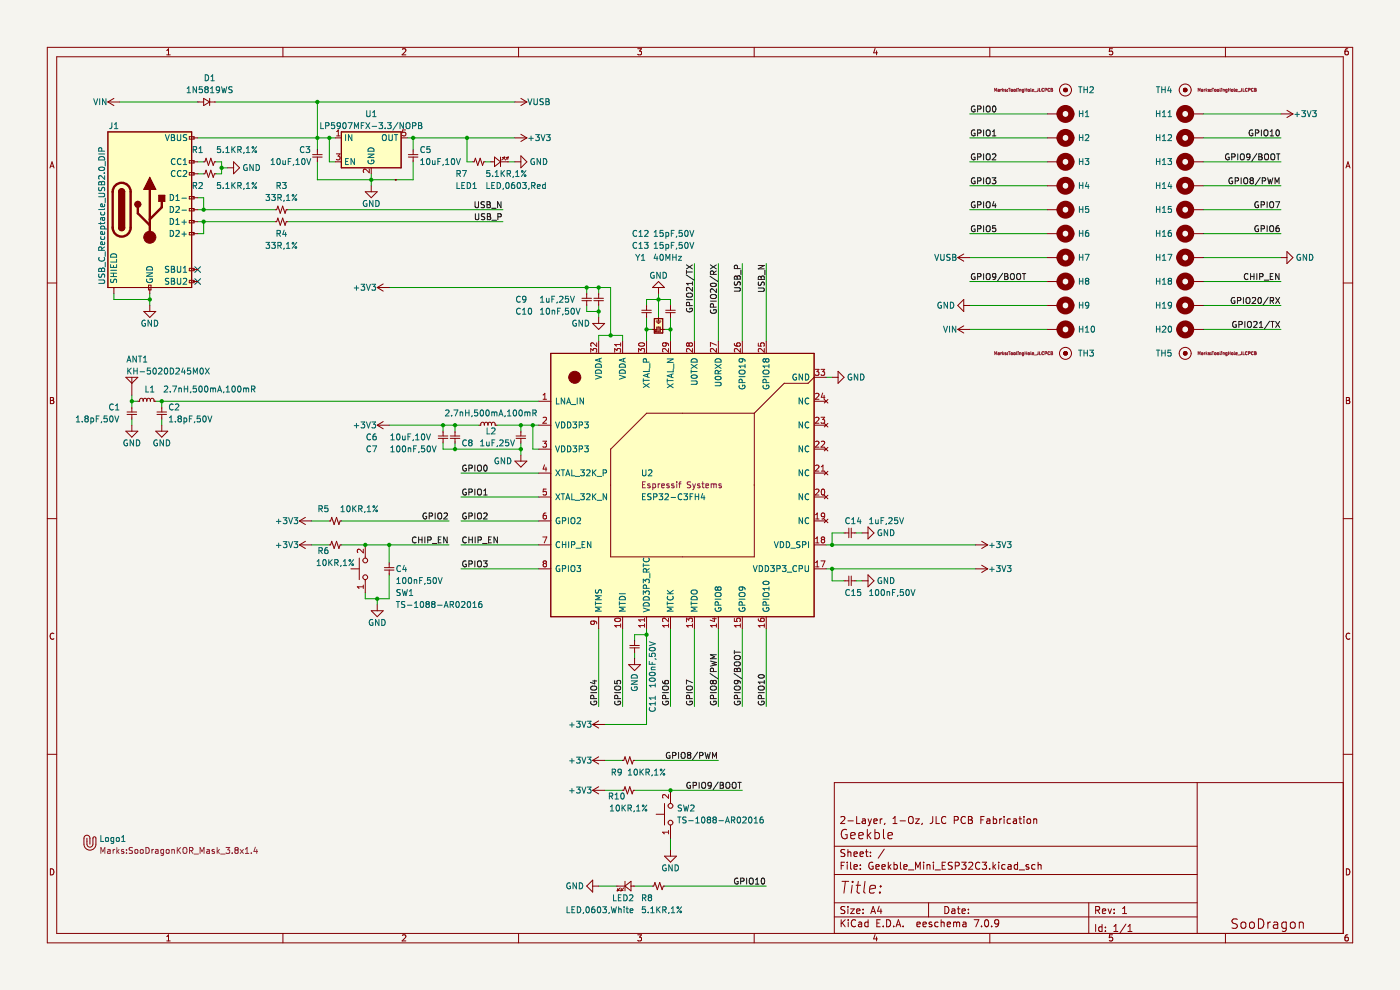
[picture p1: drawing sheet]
<svg xmlns="http://www.w3.org/2000/svg" width="297mm" height="210mm" viewBox="0 0 297 210" stroke-linecap="round" stroke-linejoin="round" font-family="sans-serif">
<path d="M0 0h297v210h-297z" fill-rule="evenodd" fill="#f5f4ef"/>
<g fill="none" stroke="#840000" stroke-width=".21">
<path d="M10 10h277v190h-277zM12 12h273v186h-273zM35.4 11.6h.7M35.4 10.7l.3-.4v1.3M60 10v2M85.4 10.5l.5-.2 .2 .4-.8 .9h.8M110 10v2M135.3 10.3h.8l-.4 .5 .3 .2v.5l-.2 .1-.5-.1M160 10v2M185.6 10.3l-.3 .9h.8M186 10.8v.8M210 10v2"/>
<path d="M236 10.3h-.6l-.1 .7 .6-.1 .1 .6-.2 .1-.5-.1M260 10v2M285.9 10.3l-.3 .1-.2 .2-.1 .8 .3 .2 .4-.1-.1-.6-.3-.1-.3 .3M10.6 35.6l.4-1.3 .5 1.3M10.7 35.3h.6M285.5 35.6l.5-1.3 .4 1.3M285.7 35.3h.6M10 60h2M285 60h2M10.7 84.3h.4l.3 .3-.3 .3 .3 .2v.3l-.2 .2h-.5zM10.7 84.9h.4M285.6 84.3h.5l.2 .3-.2 .3 .2 .2 .1 .3-.3 .2h-.5z"/>
<path d="M285.6 84.9h.5M10 110h2M285 110h2M11.4 134.4a.58 .58 0 0 0-.8 .6 .58 .58 0 0 0 .8 .5M286.4 134.4a.58 .58 0 0 0-.8 .6 .58 .58 0 0 0 .8 .5M10 160h2M177 179.5h77M178.4 173.3l.5-.1 .3 .4-.9 1.1h.9M179.6 176a.98 .98 0 0 0-1.2 .7 .98 .98 0 0 0 .7 1.2l.6-.2v-.6h-.4M179.9 174.1h1.1M180.5 177.3l.9-.2-.1-.4-.5-.1-.3 .3 .1 .9h.7M181.7 173.2v1.5h.7"/>
<path d="M182.2 177.3l.9-.2-.1-.4-.5-.1-.3 .3 .1 .9h.7M182.9 173.8h.6l.1 .9M183.6 174.1h-.5l-.2 .2 .2 .4 .5-.1M184 175.9v2M184.2 173.7l.3 1M184.2 177.2l.6 .7M184.5 174.7l-.3 .5M184.8 176.6l-.8 .8M184.9 173.7l-.4 1M185.4 174.2l.7-.1-.1-.3-.4-.1-.2 .2v.7h.6M185.6 176.7l.6-.1 .4 .4v.5l-.2 .3h-.8M185.6 175.9v2"/>
<path d="M186.7 173.7v1M187.2 173.7l-.5 .3M187.4 175.9v1.7l.3 .3M187.7 174.6l-.1 .3M188.4 177.3l.9-.2-.1-.4-.5-.1-.3 .3 .1 .9h.7M189.4 174.7h.9M189.4 173.6l.5-.4v1.5M190.9 174.1h1.2M192.8 173.4l.3-.2a.5 .5 0 0 1 .6 .5v.5a.5 .5 0 0 1-.5 .5 .5 .5 0 0 1-.5-.5zM194.2 173.7h.8l-.8 1h.8M195.7 174.6l-.2 .3M197.9 173.2l-.1 1.3-.5 .2"/>
<path d="M198.6 173.2v1.5h.7M200.7 173.3a.71 .71 0 0 0-1 .5 .71 .71 0 0 0 .7 .9l.3-.1M202.4 174l.8-.1 .1-.2-.1-.4-.8-.1v1.5M204.8 173.3a.71 .71 0 0 0-1 .5 .71 .71 0 0 0 .7 .9l.3-.1M205.4 173.2h.5l.3 .3-.3 .4 .3 .2 .1 .3-.3 .3h-.6zM205.4 173.9h.5M208.1 173.9h.5M208.8 173.2h-.7v1.5M209.4 173.8h.5l.1 .9M210 174.1h-.5l-.2 .2 .2 .4 .5-.1M210.7 173.8l.5-.1 .2 .3-.1 .6h-.6M210.7 173.2v1.5"/>
<path d="M212.1 173.7v1M212.5 173.7l-.4 .3M213 173.2v.1M213 173.7v1M214.4 173.8l-.5-.1-.2 .3 .1 .6h.6M215 173.8h.6l.1 .9M215.7 174.1h-.5l-.3 .2 .3 .4 .5-.1M216.2 173.7h.5M216.4 173.2v1.3l.3 .2M217.2 173.2v.1M217.2 173.7v1M217.9 173.8l.3-.1 .4 .1 .1 .6-.2 .2-.3 .1-.3-.1z"/>
<path d="M219.3 173.8l.2-.1 .4 .1v.9M219.3 173.7v1M254 166v32M285 166h-108v32M285 160h2M10.7 184.3a.66 .66 0 0 1 .7 .6 .66 .66 0 0 1-.7 .7zM35.4 198.7l.3-.4v1.3M35.4 199.6h.7M60 198v2M85.4 198.4l.5-.1 .2 .4-.8 .9h.8M110 198v2M135.3 198.3h.8l-.4 .5 .3 .1v.6l-.2 .1-.5-.1"/>
<path d="M160 198v2M177 185.5h77M177 194.5h77M177 191.5h77M178.4 183.6h.5M178.4 195.1v1.5M178.6 187h1.5M178.7 195.7l.6 .9M179.2 182.9h-.8v1.5M179.2 180.3l-.5-.1-.3 .1v.5l.7 .2 .1 .4-.3 .3-.5-.1M179.2 192.4l-.5-.1-.3 .1v.5l.7 .2 .1 .4-.3 .3-.5-.1M179.3 195.1l-.9 .8"/>
<path d="M179.3 187l-.3 2.5M179.7 182.9v.1M179.7 183.4v1M179.9 180.2v1.5M179.9 180.8l.2-.1 .3 .1 .1 .9M179.9 192.3v.1M179.9 192.8v1M179.9 195.1v.1M179.9 195.6v1M180.4 182.9v1.3l.3 .2M180.4 192.8h.8l-.8 1h.8M180.8 187.8l-.2 1.7"/>
<path d="M180.9 187v.2M180.9 187l-.1 .1 .1 .1M180.9 187l.1 .1-.1 .1M181.2 183.9l.7-.2-.1-.2-.4-.1-.2 .2v.7h.6M181.2 181.2l.7-.2-.1-.2-.4-.1-.2 .2v.7h.6M181.5 195.2a.71 .71 0 0 0-1 .5 .71 .71 0 0 0 .7 .9l.3-.2M181.6 187.8h1M181.7 193.3l.7-.2v-.2l-.5-.1-.2 .2 .1 .7h.6M182.1 187l-.3 2.1 .1 .2 .5 .2M182.2 195.7h.5l.1 .9M182.4 181.2l.8-.2-.1-.2-.4-.1-.3 .2 .1 .7h.6M182.5 184.2v.2"/>
<path d="M182.5 183.5v.1M182.8 195.9l-.5 .1-.2 .2 .2 .4 .5-.1M183.1 192.9v.1M183.1 193.6v.2M183.5 187l-.3 2.1 .4 .4M183.6 180.7h.6M183.8 180.2v1.3l.4 .2M184.2 195.7l-.5-.1-.3 .3 .2 .6h.6M184.2 195.1v1.5M184.5 188.6l1.2-.2-.1-.5-.2-.1-.7 .1-.3 1.2 .3 .4 .8-.2M184.7 181.5v.2M184.7 180.8v.1"/>
<path d="M184.7 193.8l.5-1.5 .5 1.5M184.9 193.4h.7M185.2 183a.7 .7 0 0 0-.9 .6 .7 .7 0 0 0 .9 .7v-.6h-.3M185.6 198.2l-.3 1h.8M185.8 183.9l.7-.2-.1-.2-.4-.1-.2 .2 .1 .7h.5M186 198.7v.9M186 195.8h.5M186.5 192.2l-.3 1.1h.9M186.7 189.2l.1 .1-.2 .2M186.7 189.2l-.2 .1 .1 .2M186.7 189.2l-.1 .3M186.7 195.1h-.7v1.5h.7"/>
<path d="M186.8 187.9v.2M186.8 187.9l.1 .1-.1 .1M186.8 187.9l-.1 .1 .1 .1M186.9 192.8v1M187.1 183.9l.7-.2-.1-.2-.4-.1-.2 .2 .1 .7h.5M187.4 196.4v.2M187.6 180.1l-1.3 1.9M188.1 195.1a.76 .76 0 0 1 .9 .7 .76 .76 0 0 1-.9 .8zM188.4 182.9v1.5M188.6 183.8l.4 .6M189 183.4l-.6 .6M189.6 196.4v.2"/>
<path d="M189.7 183.5l.4-.1 .3 .3-.2 .6h-.5M189.7 182.9v1.5M190.1 196.6l.5-1.5 .5 1.5M190.2 196.2h.7M191 182.9v1.3l.2 .2M191.6 196.4v.2M191.7 183.9l.7-.2v-.2l-.5-.1-.2 .2 .1 .7h.6M192.7 184.5h1.2M194.2 184.4v-1.5l.5 1.1 .5-1.1v1.5M194.5 196.1l.7-.2v-.2l-.5-.1-.2 .2 .1 .7h.6M195.8 196.1l.7-.2-.1-.2-.4-.1-.2 .2 .1 .7h.5M195.9 182.9v.1"/>
<path d="M195.9 183.4v1M196.7 183.5l.2-.1 .3 .1 .1 .9M196.7 183.4v1M197 191.5v3M197.7 195.7l-.4-.1-.2 .2 .1 .2 .5 .2v.3h-.6M198 182.9v.1M198 183.4v1M198.4 184.5h1.1M199 195.7l-.4-.1-.3 .3 .1 .6h.6M199.7 195.7l.2-.1 .3 .1 .1 .9M199.7 195.1v1.5M199.9 183.6h.5"/>
<path d="M200.4 192.3a.76 .76 0 0 1 .9 .7 .76 .76 0 0 1-.9 .8zM200.6 182.9h-.7v1.5h.7M200.9 196.1l.8-.2-.1-.2-.4-.1-.3 .2 .1 .7h.6M201.9 192.9h.6l.1 .9M202 183l-.6-.1-.2 .1v.5l.7 .2 .1 .4-.3 .3-.5-.1M202.3 195.7l.4-.1 .2 .2M202.3 195.6v1M202.6 193.1l-.5 .1-.2 .2 .2 .4 .5-.1M202.7 183.7l.7-.1 .1-.2-.1-.4-.7-.1v1.5M202.9 195.8l.3-.2 .3 .1 .1 .9M202.9 195.8v.8M203.1 192.8h.6"/>
<path d="M203.3 192.3v1.3l.4 .2M204 182.9h.9l-.5 .6 .5 .1v.6l-.2 .2-.7-.2M204.1 193.3l.7-.2-.1-.2-.4-.1-.2 .2 .1 .7h.5M204.3 195.7h.6v.9M204.9 195.9l-.5 .1-.2 .2 .2 .4 .5-.1M205.4 193.6v.2M205.4 192.9v.1M205.5 183l.6-.1 .3 .4-1 1.1h1M206.7 195.1h1l-.7 1.5M207.9 183a.71 .71 0 0 0-1 .5 .71 .71 0 0 0 .7 .9l.3-.2M208.2 196.4v.2M208.4 182.9h.9l-.5 .6 .4 .1v.6l-.2 .2-.6-.2"/>
<path d="M209 195.2l.2-.1a.8 .8 0 0 1 .5 .7 .8 .8 0 0 1-.5 .8l-.3-.6zM209.9 184.2v.2M210 198v2M210.4 196.4v.2M210.7 182.9v1.5M210.8 183.8l.4 .6M211.2 183.4l-.5 .6M211.9 182.9v.1M211.9 183.4v1M211.9 195.7l-.3 .3h-.3l-.3-.3v-.3l.3-.3 .4 .1 .2 .2a1 1 0 0 1-.5 1.2h-.2M213.2 183.5l-.4-.1-.3 .3 .2 .6h.5M213.9 183.5h.5l.1 .9"/>
<path d="M214.5 183.7l-.5 .1-.2 .2 .2 .4 .5-.1M215.9 183.5l-.5-.1-.2 .3 .1 .6h.6M215.9 182.9v1.5M216.2 184.5h1.2M218.2 183.5l-.3-.1-.2 .2v.2l.5 .2v.3h-.5M219.6 183.5l-.4-.1-.3 .3 .1 .6h.6M220.2 183.5l.2-.1 .4 .1 .1 .9M220.2 182.9v1.5M231 191.5v6.5M232.4 196.1v1.5M232.4 193.1l.7-.1 .2-.2-.1-.4-.8-.1v1.5M232.8 193.1l.5 .7"/>
<path d="M233.8 196.7l-.4-.1-.3 .3 .1 .6h.6M233.8 196.1v1.5M233.9 193.3l.7-.2-.1-.2-.4-.1-.2 .2v.7h.6M234.5 197.4v.2M234.5 196.7v.1M235.1 192.8l.3 1 .4-1M236 198.3h-.6l-.1 .6h.6l.1 .6-.2 .1-.5-.1M236.3 197.6h.8M236.3 196.5l.4-.4v1.5M236.4 193.6v.2M236.4 192.9v.1M238.1 193.8h.9"/>
<path d="M238.1 192.7l.5-.4v1.5M238.9 196l-1.3 1.9M239.3 197.6h.8M239.3 196.5l.4-.4v1.5M260 198v2M262.5 195l-.8-.1-.3 .2v.6l.9 .4 .2 .4-.4 .4-.7-.1M263.4 195.8l.2-.2 .6 .2 .1 .7-.2 .3-.5 .1-.2-.2zM265.2 195.8l.2-.2 .6 .2 .1 .7-.2 .3-.5 .1-.2-.2zM267 194.9a1.01 1.01 0 0 1 1.1 1 1.01 1.01 0 0 1-1.1 1zM269 195.6v1.3M269.5 195.6l-.3 .1-.2 .3M270.2 195.7h.8l.1 1.2"/>
<path d="M271.1 196.1l-.7 .1a.39 .39 0 0 0-.3 .3 .39 .39 0 0 0 .3 .4l.7-.1M272.9 195.7l-.6-.1-.4 .4v.5l.2 .3h.8M272.9 195.6v1.6l-.4 .4-.5-.1M273.8 195.8l.3-.2 .6 .2 .1 .7-.2 .3-.5 .1-.3-.2zM275.6 195.8l.3-.2 .5 .1 .1 1.2M275.6 195.6v1.3M285.6 184.3a.66 .66 0 0 1 .8 .6 .66 .66 0 0 1-.8 .7zM285.9 198.3l-.3 .1-.2 .2-.1 .7 .3 .3 .4-.1-.1-.6-.3-.1-.3 .2"/>
</g>
<path d="M116.8 75h55.9v55.8h-55.9z" fill-rule="evenodd" fill="#ffffc2"/>
<path d="M116.8 75h55.9v55.8h-55.9z" fill="none" stroke="#840000" stroke-width=".21"/>
<path d="M138.8 67.6h1.8v3h-1.8z" fill-rule="evenodd" fill="#ffffc2"/>
<path d="M138.8 67.6h1.8v3h-1.8z" fill="none" stroke="#840000" stroke-width=".21"/>
<path d="M22.9 28h17.8v33h-17.8z" fill-rule="evenodd" fill="#ffffc2"/>
<path d="M22.9 28h17.8v33h-17.8z" fill="none" stroke="#840000" stroke-width=".21"/>
<path d="M72.4 28h12.7v7.6h-12.7z" fill-rule="evenodd" fill="#ffffc2"/>
<g fill="none" stroke="#840000" stroke-width=".21">
<path d="M72.4 28h12.7v7.6h-12.7zM116.8 75h55.9v55.8h-55.9zM139.2 172.7h1.8M141 170.4v4.6M142.2 167.6v2.8M142.2 175v2.8M125.7 188h1.3M125.7 186.7v2.5l-1.2-1.2zM130.8 188h1.8M131.1 188.5l-.2 .5M131.4 188.8l-.5 .2M131.6 188.3l-.7 .7"/>
<path d="M131.8 188.5l-.1 .5M132.2 188.8l-.5 .2M132.3 188.3l-.6 .7M132.6 186.9v2.1M132.6 188l1.3-1.1v2.1zM133.9 188h.7M138.4 188h.3l.2-.8 .5 1.5 .6-1.5 .5 1.5 .2-.7h.3M141 181.6h2.5l-1.3 1.3zM142.2 180.3v1.3"/>
<circle cx="142.2" cy="170.9" r=".51"/>
<circle cx="142.2" cy="174.5" r=".51"/>
</g>
<path d="M41.3 59.1l1.2 1.2M41.3 56.6l1.2 1.2M42.5 59.1l-1.2 1.2M42.5 56.6l-1.2 1.2" fill="none" stroke="#000084" stroke-width=".21"/>
<g fill="none" stroke="#009600" stroke-width=".21">
<path d="M25.4 21.6h16.5M41.9 29.2h29.2M41.9 34.3h1.3M41.9 36.9h1.3M45.7 34.3h1.3v2.6h-1.3M45.7 21.6h63.5M47 35.6h1.3M67.3 21.6v10.2M67.3 34.3v3.8h20.3v-3.8M69.9 29.2v5.1h1.2M78.8 36.9v2.5M86.4 29.2h22.8"/>
<path d="M87.6 29.2v2.6M99.1 29.2v5.1h1.2M102.9 34.3h1.2M108 34.3h1.2M205.7 29.2h16.5M205.7 34.3h16.5M205.7 24.2h16.5M205.7 39.4h16.5M255.2 29.2h16.5M255.2 34.3h16.5M255.2 24.2h16.5M255.2 39.4h16.5"/>
<path d="M41.9 44.5h16.5M41.9 41.9h1.3v2.6M41.9 47h16.5M43.2 47v2.6h-1.3M61 44.5h45.7M61 47h45.7M147.3 55.9v16.5M152.4 55.9v16.5M157.5 55.9v16.5M162.6 55.9v16.5M205.7 59.7h16.5M205.7 54.6h16.5"/>
<path d="M205.7 44.5h16.5M205.7 49.6h16.5M255.2 59.7h16.5M255.2 54.6h16.5M255.2 44.5h16.5M255.2 49.6h16.5M24.2 62.3v1.2h7.6M31.8 62.3v2.5M82.6 61h46.9v10.1M124.5 61v1.3M124.5 64.8v1.3h2.5M127 72.4v-1.3h5.1v1.3"/>
<path d="M127 61v1.3M127 64.8v2.5M137.2 64.8v-1.3h5v1.3M137.2 67.3v5.1M137.2 69.9h1.2M139.7 62.3v5M141 69.9h1.2M142.2 67.3v5.1M205.7 69.9h16.5M205.7 64.8h16.5M255.2 69.9h16.5M255.2 64.8h16.5"/>
<path d="M28 85.1h1.2M28 83.8v2.6M28 88.9v1.3M33 85.1h81.3M34.3 85.1v1.3M34.3 88.9v1.3M82.6 90.2h19M94 90.2v1.3M94 94v1.3h16.5M96.5 90.2v1.3M96.5 94v1.3M105.4 90.2h8.9"/>
<path d="M110.5 90.2v1.3M110.5 94v2.5M113 90.2v5.1h1.3M175.3 80h1.2M66.1 115.6h3.8M66.1 110.5h3.8M72.4 115.6h22.9M72.4 110.5h22.9M82.6 115.6v3.8M97.8 115.6h16.5M97.8 110.5h16.5M97.8 100.4h16.5"/>
<path d="M97.8 105.4h16.5M175.3 115.6h31.7M179.1 113h-2.6v2.6M181.6 113h1.3M80 127v1.3M82.6 121.9v5.1h-5.1v-1.3M97.8 120.7h16.5M127 133.4v16.5M132.1 133.4v16.5M134.6 138.4v1.3M137.2 133.4v20.3h-8.9M137.2 134.6h-2.6v1.3"/>
<path d="M142.2 133.4v16.5M147.3 133.4v16.5M152.4 133.4v16.5M157.5 133.4v16.5M162.6 133.4v16.5M175.3 120.7h31.7M176.5 120.7v2.5h2.6M181.6 123.2h1.3M128.3 167.6h3.8M128.3 161.3h3.8M134.6 167.6h22.9M134.6 161.3h17.8"/>
<path d="M142.2 177.8v2.5M127 188h3.8M134.6 188h3.8M141 188h21.6"/>
</g>
<g fill="none" stroke="#0f0f0f" stroke-width=".21">
<path d="M206.8 22.5a.58 .58 0 0 0-.7 .6 .58 .58 0 0 0 .8 .5v-.4h-.3M206.8 27.6a.58 .58 0 0 0-.7 .6 .58 .58 0 0 0 .8 .5v-.4h-.3M206.8 32.7a.58 .58 0 0 0-.7 .6 .58 .58 0 0 0 .8 .5v-.4h-.3M206.8 37.8a.58 .58 0 0 0-.7 .6 .58 .58 0 0 0 .8 .5v-.5h-.3M207.4 23.1h.6l.1-.5-.7-.1v1.2M207.4 28.2h.6l.1-.5-.7-.1v1.2M207.4 33.3l.6-.1 .1-.4-.7-.2v1.3M207.4 38.4l.6-.1 .1-.5-.7-.1v1.3M208.7 22.5v1.2M208.7 27.6v1.2M208.7 32.6v1.3M208.7 37.7v1.3"/>
<path d="M209.3 22.7l.2-.2a.43 .43 0 0 1 .6 .4v.4a.42 .42 0 0 1-.5 .5 .42 .42 0 0 1-.4-.5zM209.3 37.9l.2-.2a.43 .43 0 0 1 .6 .4v.5a.42 .42 0 0 1-.5 .4 .42 .42 0 0 1-.4-.4zM209.4 27.6h.1a.43 .43 0 0 1 .6 .4v.4a.42 .42 0 0 1-.5 .4 .42 .42 0 0 1-.4-.4zM209.4 32.7l.1-.1a.43 .43 0 0 1 .6 .5v.4a.42 .42 0 0 1-.5 .4 .42 .42 0 0 1-.4-.4zM210.5 37.7h.8l-.5 .5 .4 .1v.6l-.2 .1-.5-.1M210.5 32.8l.5-.2 .3 .4-.8 .9h.8M210.5 28.8h.8M210.5 27.9l.4-.3v1.2M210.7 22.6l.1-.1a.68 .68 0 0 1 .5 .6 .68 .68 0 0 1-.5 .6l-.3-.4zM260.7 32.7a.58 .58 0 0 0-.7 .6 .58 .58 0 0 0 .8 .5v-.4h-.3M261.3 33.3l.6-.1 .1-.4-.7-.2v1.3M261.4 37.8a.58 .58 0 0 0-.7 .6 .58 .58 0 0 0 .8 .5v-.5h-.3"/>
<path d="M262 38.4l.6-.1 .1-.5-.7-.1v1.3M262.6 32.6v1.3M263.2 32.8l.2-.2a.43 .43 0 0 1 .6 .5v.4a.42 .42 0 0 1-.5 .4 .42 .42 0 0 1-.4-.4zM263.3 37.7v1.3M263.9 37.9l.2-.2a.43 .43 0 0 1 .6 .4v.5a.42 .42 0 0 1-.4 .4 .42 .42 0 0 1-.5-.4zM265.2 33.2l-.3 .2h-.3l-.1-.6 .4-.2 .3 .3-.1 .7-.2 .2-.3 .1M265.4 38.3l-.2-.3 .2-.3h.3l.2 .3-.2 .3M265.4 38.3l-.2 .2v.4l.2 .1 .4-.1 .1-.2v-.2l-.2-.2M265.4 38.3h.3M265.7 27.6a.58 .58 0 0 0-.7 .6 .58 .58 0 0 0 .8 .5v-.4h-.3M266.3 28.2h.6l.1-.5-.7-.1v1.2M266.6 32.6l-1.1 1.6"/>
<path d="M267.1 32.6h.4l.2 .3-.2 .3 .2 .2 .1 .3-.3 .2h-.4zM267.1 33.2h.4M267.4 37.7l-1.1 1.6M267.6 27.6v1.2M267.8 38.4l.6-.1v-.5l-.6-.1v1.3M268.2 27.7l.2-.1a.43 .43 0 0 1 .6 .4v.4a.42 .42 0 0 1-.4 .4 .42 .42 0 0 1-.5-.4zM268.3 32.8l.3-.2a.43 .43 0 0 1 .5 .5v.4a.42 .42 0 0 1-.4 .4 .42 .42 0 0 1-.4-.4zM268.9 37.7l.3 1.3 .3-.9 .2 .9 .3-1.3M269.5 27.9l.3-.3v1.2M269.5 28.8h.7M269.7 32.8l.2-.2a.43 .43 0 0 1 .5 .5v.4a.42 .42 0 0 1-.4 .4 .42 .42 0 0 1-.4-.4zM270.5 39v-1.3l.4 .9 .4-.9v1.3"/>
<path d="M270.8 32.6h.7M270.8 27.7l.2-.1a.68 .68 0 0 1 .4 .6 .68 .68 0 0 1-.4 .6l-.3-.5zM271.2 32.6v1.3M100.8 42.8v1l.2 .3 .4-.1 .1-.2v-1M100.8 45.3v1.1l.3 .2 .3-.1 .2-.1v-1.1M102.8 42.9h-.7v.4l.6 .2 .1 .3-.3 .3-.4-.1M102.8 45.4l-.6 .1v.3l.5 .3 .1 .3-.2 .2-.5-.1M103.3 42.8h.4l.3 .2-.3 .4 .3 .1v.3l-.2 .3h-.5zM103.3 43.4h.4M103.4 45.3h.4l.2 .3-.2 .3 .2 .2 .1 .3-.2 .2h-.5zM103.4 45.9h.4M104.3 44.2h1"/>
<path d="M104.4 46.7h.9M105.6 46l.6-.1 .1-.4-.7-.2v1.3M106.3 42.8v1.3l-.7-1.3v1.3M145.6 58.3l1.6 1.1M145.6 57.3v.8M145.6 57.7h1.3M145.6 56.2l1.3 .8M146.9 59.8v.7M146.9 56.2l-1.3 .8M150.6 58.6l1.7 1.1M150.7 56.2l1.3 .8M151.4 58.2l-.1-.6-.5-.1-.1 .7h1.3"/>
<path d="M152 57.5l-.6 .4M152 56.2l-1.3 .8M155.8 59.8l.1 .6h.4l.2-.5 .3-.1 .3 .2-.1 .5M155.9 58.6h.2l.3 .2 .2-.3 .3 .1 .2 .6h-1.3zM156.4 58.8v.4M156.4 57v-.6l-.5-.1-.1 .7h1.3M157.2 57.3v.9M160.9 56.3h1.2l-1.2 .7h1.2M160.9 58.7l.3-.1 .3 .3 .1-.3h.3l.2 .2v.5h-1.2zM160.9 59.8l.1 .7h.3l.3-.6 .3-.1 .2 .3v.4M161.5 58.9v.4M162.3 57.3v1"/>
<path d="M206.8 58.1a.58 .58 0 0 0-.7 .6 .58 .58 0 0 0 .8 .5v-.4h-.3M206.8 42.9a.58 .58 0 0 0-.7 .5 .58 .58 0 0 0 .8 .5v-.4h-.3M206.8 47.9a.58 .58 0 0 0-.7 .6 .58 .58 0 0 0 .8 .5v-.4h-.3M207.4 58.7l.6-.1 .1-.5-.7-.1v1.3M207.4 43.5l.6-.1 .1-.5-.7-.1v1.3M207.4 48.5h.6l.1-.5-.7-.1v1.2M208.7 42.8v1.3M208.7 47.9v1.2M208.7 58v1.3M209.3 58.2l.2-.2a.43 .43 0 0 1 .6 .5v.4a.42 .42 0 0 1-.5 .4 .42 .42 0 0 1-.4-.4zM209.4 42.9l.1-.1a.43 .43 0 0 1 .6 .4v.4a.42 .42 0 0 1-.5 .5 .42 .42 0 0 1-.4-.5zM209.4 47.9h.1a.43 .43 0 0 1 .6 .4v.4a.42 .42 0 0 1-.5 .5 .42 .42 0 0 1-.4-.5z"/>
<path d="M210.8 42.7l-.3 .9h.8M211.1 43.2v.9M211.2 47.9h-.6l-.1 .6 .6-.1 .1 .6-.2 .1-.5-.1M211.3 58.6l-.3 .2h-.3l-.1-.7 .4-.1 .3 .3-.1 .7-.2 .2-.3 .1M212.7 58l-1.1 1.6M213.1 58h.5l.2 .3-.2 .3 .2 .2 .1 .3-.3 .2h-.5zM213.1 58.6h.5M214.4 58.2l.3-.2a.43 .43 0 0 1 .5 .5v.4a.42 .42 0 0 1-.4 .4 .42 .42 0 0 1-.5-.4zM215.7 58.2l.3-.2a.43 .43 0 0 1 .5 .5v.4a.42 .42 0 0 1-.4 .4 .42 .42 0 0 1-.4-.4zM216.9 58h.7M217.3 58v1.3M264.8 58.1a.56 .56 0 0 0-.8 .6 .56 .56 0 0 0 .8 .5"/>
<path d="M265.3 58.6h.7M265.3 58v1.3M266 58v1.3M266.6 58v1.3M266.9 42.9a.58 .58 0 0 0-.7 .5 .58 .58 0 0 0 .8 .5v-.4h-.3M266.9 47.9a.58 .58 0 0 0-.7 .6 .58 .58 0 0 0 .8 .5v-.4h-.3M267.2 58.7l.6-.1 .1-.5-.7-.1v1.3M267.5 48.5h.6l.1-.5-.7-.1v1.2M267.5 43.5l.6-.1 .1-.5-.7-.1v1.3M268.2 59.4h1M268.8 42.8v1.3M268.8 47.9v1.2"/>
<path d="M269.4 43l.3-.2a.43 .43 0 0 1 .5 .4v.4a.42 .42 0 0 1-.4 .5 .42 .42 0 0 1-.5-.5zM269.5 58.6h.4M269.5 47.9h.2a.43 .43 0 0 1 .5 .4v.4a.42 .42 0 0 1-.4 .5 .42 .42 0 0 1-.5-.5zM270.1 58h-.6v1.3h.6M270.6 42.8h.9l-.6 1.3M271.3 47.9h-.4l-.2 .3v.7l.2 .2 .4-.1v-.6h-.4l-.2 .2M271.3 58v1.3l-.7-1.3v1.3M145.6 63.6h1.3M145.7 62.4l.8-.2a.42 .42 0 0 1 .4 .4 .42 .42 0 0 1-.4 .4h-.5a.42 .42 0 0 1-.3-.2 .42 .42 0 0 1 0-.4zM145.7 65.4a.58 .58 0 0 0 .6 .8 .58 .58 0 0 0 .5-.8h-.4v.2M146.3 64.8l-.1-.6h-.5l-.1 .6h1.3M146.9 61v.8l-.9-.8-.4 .2 .1 .5"/>
<path d="M146.9 60.1h-1.3l.4 .4M150.7 63.9h1.3M150.8 60.2a.75 .75 0 0 1 1.2 .3 .72 .72 0 0 1-1.3-.1zM150.8 62.7l.7-.2a.42 .42 0 0 1 .5 .4 .42 .42 0 0 1-.5 .4h-.4a.42 .42 0 0 1-.4-.2 .42 .42 0 0 1 .1-.4zM150.8 65.7a.58 .58 0 0 0 .6 .8 .58 .58 0 0 0 .5-.8h-.5v.2M151.4 65.1l-.1-.6h-.5l-.1 .6h1.3M152 61.3v.8l-.9-.8-.4 .2 .1 .5M155.8 61h1l.3 .3-.1 .3-.2 .2h-1M160.9 61.1h1l.2 .2v.4l-.2 .1h-1M261.9 63.2a.58 .58 0 0 0-.7 .6 .58 .58 0 0 0 .8 .5v-.5h-.3M262.2 68.2a.58 .58 0 0 0-.7 .6 .58 .58 0 0 0 .8 .5v-.4h-.3M262.5 63.8l.6-.1 .1-.5-.7-.1v1.3"/>
<path d="M262.8 68.8h.6l.1-.5-.7-.1v1.3M263.8 63.1v1.3M264.1 68.2v1.3M264.5 63.2l.1-.1a.43 .43 0 0 1 .6 .4v.5a.42 .42 0 0 1-.4 .4 .42 .42 0 0 1-.5-.4zM264.7 68.4l.2-.2a.43 .43 0 0 1 .6 .4v.4a.42 .42 0 0 1-.4 .5 .42 .42 0 0 1-.5-.5zM265.7 63.2l.4-.1 .3 .4-.8 .9h.8M266 68.3l.4-.1 .3 .3-.8 1h.8M267 63.2l.2-.1a.68 .68 0 0 1 .4 .6 .68 .68 0 0 1-.4 .7l-.3-.5zM267.2 69.5h.7M267.2 68.5l.3-.3v1.3M269 63l-1 1.7M269.3 68.1l-1 1.7"/>
<path d="M269.5 63.8l.6-.1v-.5l-.6-.1v1.3M269.6 68.2h.7M269.8 63.8l.4 .6M270 68.2v1.3M270.6 68.2l.9 1.3M270.6 63.1l.9 1.3M271.5 68.2l-.9 1.3M271.5 63.1l-.9 1.3M98.9 98.7a.58 .58 0 0 0-.8 .6 .58 .58 0 0 0 .8 .5v-.4h-.2M99.5 99.3h.6v-.5l-.6-.1v1.2M100.7 98.7v1.2M101.3 98.8l.3-.1a.43 .43 0 0 1 .5 .4v.4a.42 .42 0 0 1-.4 .4 .42 .42 0 0 1-.4-.4z"/>
<path d="M102.7 98.8l.2-.1a.68 .68 0 0 1 .5 .6 .68 .68 0 0 1-.5 .6l-.3-.5zM88.3 114a.56 .56 0 0 0-.8 .5 .56 .56 0 0 0 .8 .5M88.8 113.9v1.3M88.8 114.5h.7M89.5 113.9v1.3M90.1 113.9v1.3M90.4 108.9a.58 .58 0 0 0-.7 .6 .58 .58 0 0 0 .8 .5v-.5h-.2M90.7 114.6l.7-.1v-.5l-.7-.1v1.3M91 109.5l.7-.1v-.5l-.7-.1v1.3M91.7 115.3h1M92.3 108.8v1.3M92.9 109l.3-.2a.43 .43 0 0 1 .5 .4v.5a.42 .42 0 0 1-.4 .4 .42 .42 0 0 1-.4-.4z"/>
<path d="M93 114.5h.4M93.6 113.9h-.6v1.3h.6M94.2 108.9l.5-.1 .2 .4-.8 .9h.8M94.9 113.9v1.3l-.8-1.3v1.3M98.9 103.8a.58 .58 0 0 0-.8 .6 .58 .58 0 0 0 .8 .5v-.4h-.2M98.9 108.9a.58 .58 0 0 0-.8 .6 .58 .58 0 0 0 .8 .5v-.5h-.2M98.9 119a.58 .58 0 0 0-.8 .6 .58 .58 0 0 0 .8 .5v-.4h-.2M98.9 114a.56 .56 0 0 0-.8 .5 .56 .56 0 0 0 .8 .5M99.5 109.5l.6-.1v-.5l-.6-.1v1.3M99.5 104.4l.6-.1v-.4l-.6-.2v1.3M99.5 119.6h.6v-.5l-.6-.1v1.2M99.5 114.5h.7"/>
<path d="M99.5 113.9v1.3M100.2 113.9v1.3M100.7 103.7v1.3M100.7 108.8v1.3M100.7 119v1.2M100.8 113.9v1.3M101.3 109l.3-.2a.43 .43 0 0 1 .5 .4v.5a.42 .42 0 0 1-.4 .4 .42 .42 0 0 1-.4-.4zM101.3 103.9l.3-.2a.43 .43 0 0 1 .5 .5v.4a.42 .42 0 0 1-.4 .4 .42 .42 0 0 1-.4-.4zM101.3 119.2l.3-.2a.43 .43 0 0 1 .5 .4v.4a.42 .42 0 0 1-.4 .5 .42 .42 0 0 1-.4-.5zM101.4 114.6l.6-.1 .1-.5-.7-.1v1.3M102.4 115.3h.9M102.6 119h.7l-.4 .5 .4 .1v.5l-.2 .1-.5-.1"/>
<path d="M102.6 104.1l.4-.4v1.3M102.6 108.9l.5-.1 .2 .4-.7 .9h.7M102.6 105h.7M103.6 114.5h.5M104.2 113.9h-.6v1.3h.6M105.5 113.9v1.3l-.7-1.3v1.3M152 138.9h-1.3l.9 .4-.9 .4h1.3M155.8 138v.7M155.8 138.3h1.3M155.8 139.2l.8-.1a.42 .42 0 0 1 .5 .4 .42 .42 0 0 1-.5 .4h-.4a.42 .42 0 0 1-.4-.2 .42 .42 0 0 1 0-.5zM125.3 146.9h1.3M125.4 148.8a.58 .58 0 0 0 .6 .7 .58 .58 0 0 0 .5-.8h-.5v.3"/>
<path d="M125.4 145.7l.8-.2a.42 .42 0 0 1 .4 .5 .42 .42 0 0 1-.4 .4h-.5a.42 .42 0 0 1-.4-.2 .42 .42 0 0 1 .1-.5zM125.7 144.4h.9M126 148.2l-.1-.6-.5-.1-.1 .7h1.3M126.2 144.3v.8l-1-.4M130.4 146.9h1.3M130.4 144.4v.6l.6 .1-.1-.7h.6l.2 .2-.2 .5M130.4 148.8a.58 .58 0 0 0 .6 .7 .58 .58 0 0 0 .5-.8h-.4v.3M130.4 145.7l.8-.2a.42 .42 0 0 1 .5 .5 .42 .42 0 0 1-.5 .4h-.4a.42 .42 0 0 1-.4-.2 .42 .42 0 0 1 0-.5zM131.1 148.2l-.1-.6-.5-.1-.1 .7h1.3M140.5 146.9h1.3M140.5 144.4l.1 .4 .2 .2 .8 .1 .2-.3-.1-.4h-.6l-.1 .4 .3 .3M140.6 148.8a.58 .58 0 0 0 .6 .7 .58 .58 0 0 0 .5-.8h-.4v.3"/>
<path d="M140.6 145.7l.8-.2a.42 .42 0 0 1 .4 .5 .42 .42 0 0 1-.4 .4h-.4a.42 .42 0 0 1-.4-.2 .42 .42 0 0 1 0-.5zM141.2 148.2v-.6l-.5-.1-.2 .7h1.3M142.1 159.7a.58 .58 0 0 0-.8 .5 .58 .58 0 0 0 .8 .5v-.4h-.2M144 159.6v1.3M144.6 159.8l.2-.2a.43 .43 0 0 1 .5 .4v.4a.42 .42 0 0 1-.4 .5 .42 .42 0 0 1-.4-.5zM145.6 146.9h1.3M145.7 148.8a.58 .58 0 0 0 .6 .7 .58 .58 0 0 0 .5-.8h-.4v.3M145.7 145.7l.8-.2a.42 .42 0 0 1 .4 .5 .42 .42 0 0 1-.4 .4h-.5a.42 .42 0 0 1-.3-.2 .42 .42 0 0 1 0-.5zM146.3 148.2l-.1-.6-.5-.1-.1 .7h1.3M146.9 144.8l-1.3-.5v.8M148 159.5l-1.1 1.7M149.6 159.6l.3 1.3 .2-.9 .3 .9 .3-1.3"/>
<path d="M150.6 142.9l1.7 1.1M150.7 146.9h1.3M150.7 140.2l1.3 .3-.9 .3 .9 .2-1.3 .3M150.8 148.8a.58 .58 0 0 0 .6 .7 .58 .58 0 0 0 .5-.8h-.5v.3M150.8 145.7l.7-.2a.42 .42 0 0 1 .5 .5 .42 .42 0 0 1-.5 .4h-.4a.42 .42 0 0 1-.4-.2 .42 .42 0 0 1 .1-.5zM151.2 144.6l-.2-.3-.3 .3 .1 .3 .1 .2 .3-.3M151.2 144.6l.3-.3h.2l.3 .3-.1 .3-.2 .2-.3-.1-.2-.2M151.2 144.6v.2M151.4 148.2l-.1-.6-.5-.1-.1 .7h1.3M151.4 142.5l-.1-.7h-.5l-.1 .7h1.3M155.7 142.9l1.7 1.1M155.8 146.9h1.3"/>
<path d="M155.8 148.8a.58 .58 0 0 0 .6 .7 .58 .58 0 0 0 .5-.8h-.4v.3M155.8 145.7l.8-.2a.42 .42 0 0 1 .5 .5 .42 .42 0 0 1-.5 .4h-.4a.42 .42 0 0 1-.4-.2 .42 .42 0 0 1 0-.5zM155.8 140.6l.8-.2a.42 .42 0 0 1 .5 .4 .42 .42 0 0 1-.5 .4h-.4a.42 .42 0 0 1-.4-.2 .42 .42 0 0 1 0-.4zM155.9 141.8h.2l.3 .2 .2-.3 .3 .1 .2 .7h-1.3zM156.3 144.3l.3 .3-.1 .3-.6 .1-.1-.4 .2-.3 .7 .1 .3 .2 .1 .3M156.4 142v.5M156.4 148.2v-.6l-.5-.1-.1 .7h1.3M160.9 146.9h1.2M160.9 148.8a.58 .58 0 0 0 .6 .7 .58 .58 0 0 0 .5-.8h-.4v.3M160.9 143.3a.75 .75 0 0 1 1.2 .2 .72 .72 0 0 1-1.2-.1zM160.9 145.7l.8-.2a.42 .42 0 0 1 .4 .5 .42 .42 0 0 1-.4 .4h-.4a.42 .42 0 0 1-.4-.2 .42 .42 0 0 1 0-.5zM161.5 148.2v-.6l-.5-.1-.1 .7h1.2"/>
<path d="M162.1 144.3v.8M162.1 144.7h-1.2l.3 .4M142.7 160.3l.6-.1v-.5l-.6-.1v1.3M146.1 160.1l-.3-.2 .3-.3h.2l.3 .2-.3 .3M146.1 160.1l-.3 .3 .1 .3 .2 .2 .3-.1 .2-.2v-.2l-.3-.3M146.1 160.1h.2M146.4 166a.58 .58 0 0 0-.7 .6 .58 .58 0 0 0 .8 .5v-.4h-.2M147 166.6h.6l.1-.5-.7-.2v1.3M148.3 165.9v1.3M148.4 160.3l.6-.1 .1-.5-.7-.1v1.3M149 166l.2-.1a.43 .43 0 0 1 .5 .5v.4a.42 .42 0 0 1-.4 .4 .42 .42 0 0 1-.4-.4zM150.9 166.5l-.2 .2h-.4l-.1-.6 .5-.2 .2 .3-.1 .7-.1 .3h-.4"/>
<path d="M151.1 160.9v-1.3l.5 .9 .4-.9v1.3M152.4 165.9l-1.1 1.6M152.8 165.9h.4l.2 .3-.2 .4 .2 .1 .1 .3-.2 .2h-.5zM152.8 166.6h.4M154.2 166l.1-.1a.43 .43 0 0 1 .5 .5v.4a.42 .42 0 0 1-.4 .4 .42 .42 0 0 1-.4-.4zM155.4 166.1l.2-.2a.43 .43 0 0 1 .6 .5v.4a.42 .42 0 0 1-.5 .4 .42 .42 0 0 1-.4-.4zM156.5 165.9h.8M156.9 165.9v1.3M156.5 186.3a.58 .58 0 0 0-.7 .6 .58 .58 0 0 0 .8 .5v-.4h-.3M157.1 186.9h.6l.1-.5-.7-.1v1.2M158.4 186.3v1.2M159 186.4l.2-.1a.43 .43 0 0 1 .6 .4v.4a.42 .42 0 0 1-.4 .5 .42 .42 0 0 1-.5-.5z"/>
<path d="M160.3 187.5h.7M160.3 186.6l.3-.3v1.2M161.6 186.4l.2-.1a.68 .68 0 0 1 .4 .6 .68 .68 0 0 1-.4 .6l-.3-.4z"/>
</g>
<path d="M141.8 168.5v.8l-.9-.8-.3 .3 .1 .5M141.8 176.2v.7M141.8 176.5h-1.2l.3 .4" fill="none" stroke="#a90000" stroke-width=".21"/>
<g fill="none" stroke="#006464" stroke-width=".21">
<path d="M143.7 173.3h.8M144.1 173.3v1.3M144.6 170.8l-.7 .1v.3l.6 .3 .1 .3-.3 .2h-.4M145 170.8l.3 1.2 .3-.9 .2 .9 .3-1.2M145.6 173.4h-.7v.4l.5 .2 .2 .3-.3 .3-.5-.1M146.1 174.1h1M146.5 170.9l.5-.1 .2 .3-.7 .9h.7M147.6 174.6h.7M147.6 173.7l.4-.4v1.3M149 173.4l.1-.1a.68 .68 0 0 1 .5 .6 .68 .68 0 0 1-.5 .7 .84 .84 0 0 1-.1-1.2zM150.3 173.8l-.3-.2 .3-.3h.2l.3 .2-.3 .3M150.3 173.8l-.3 .3 .1 .3 .2 .2 .3-.1 .2-.2v-.2l-.3-.3"/>
<path d="M150.3 173.8h.2M151.5 173.8l-.3-.2 .3-.3h.2l.3 .2-.3 .3M151.5 173.8l-.3 .3 .1 .3 .2 .2 .3-.1 .2-.2v-.2l-.3-.3M151.5 173.8h.2M152.5 174.1h1M153.9 174.6l.4-1.3 .4 1.3M154 174.2h.6M155.2 174l.6-.1v-.5l-.6-.1v1.3M155.5 174l.4 .6M156.5 173.4l.2-.1a.68 .68 0 0 1 .4 .6 .68 .68 0 0 1-.4 .7l-.3-.5zM157.6 173.4l.5-.1 .2 .4-.8 .9h.8M159 173.4l.1-.1a.68 .68 0 0 1 .4 .6 .68 .68 0 0 1-.4 .7 .84 .84 0 0 1-.1-1.2z"/>
<path d="M160 174.6h.7M160 173.7l.4-.4v1.3M161.8 173.3l-.3 .1-.2 .2-.1 .7 .3 .3 .4-.2-.1-.6h-.3l-.3 .2M120.3 192.3v1.3h.6M121 187.3a.58 .58 0 0 0-.8 .6 .58 .58 0 0 0 .8 .5v-.4h-.2M121.3 193h.5M121.9 192.3h-.6v1.3h.6M122.3 187.3v1.2l-.7-1.2v1.2M122.5 192.3a.64 .64 0 0 1 .7 .7 .64 .64 0 0 1-.7 .6zM122.9 187.3a.64 .64 0 0 1 .7 .6 .64 .64 0 0 1-.7 .6zM123.8 193.6l-.1 .2M124.4 192.5l.2-.2a.68 .68 0 0 1 .4 .7 .68 .68 0 0 1-.4 .6l-.3-.5z"/>
<path d="M126.1 192.3l-.4 .1-.1 .2-.1 .8 .2 .2 .5-.1-.1-.6-.4-.1-.2 .3M126.8 192.5l.2-.2a.68 .68 0 0 1 .5 .7 .68 .68 0 0 1-.5 .6l-.3-.5zM127.9 192.3h.7l-.4 .5 .4 .2v.5l-.2 .1-.5-.1M129.3 193.6l-.2 .2M129.7 192.3l.3 1.3 .2-.9 .3 .9 .3-1.3M130.2 189.8v1.3h.6M131.2 190.4h.4M131.2 192.3v1.3M131.2 192.9l.5-.1 .1 .8M131.8 189.8h-.6v1.3h.6M132.3 189.8a.64 .64 0 0 1 .8 .6 .64 .64 0 0 1-.8 .7zM132.4 192.3v.2"/>
<path d="M132.4 192.8v.8M132.8 192.8h.5M133 192.3v1.1l.3 .2M133.5 189.9l.5-.1 .3 .4-.8 .9h.8M133.7 193.2l.6-.1-.1-.3h-.4l-.1 .2v.6h.5M136.3 190.5l.6-.1 .1-.5-.7-.1v1.3M136.6 190.5l.4 .6M136.9 192.3h-.6l-.1 .7 .6-.1 .1 .6-.2 .1-.5-.1M137.5 193.5v.1M137.8 190.4l-.3-.3 .3-.3h.2l.2 .2-.2 .4M137.8 190.4l-.3 .2 .1 .4 .2 .1 .3-.1 .1-.2v-.2l-.2-.2M137.8 190.4h.2"/>
<path d="M138.1 193.6h.7M138.1 192.7l.3-.4v1.3M139.3 192.3v1.3M139.5 192.9l.6 .7M140.1 192.3l-.8 .8M140.6 193h.6l.1-.5-.7-.2v1.3M140.9 193l.4 .6M141.3 183.5a.58 .58 0 0 0-.8 .6 .58 .58 0 0 0 .8 .5v-.4h-.2M141.9 193.6l-.1 .2M142.4 192.7l.4-.4v1.3M142.4 193.6h.7M142.6 183.5v1.2l-.7-1.2v1.2"/>
<path d="M143.2 183.5a.64 .64 0 0 1 .7 .6 .64 .64 0 0 1-.7 .6zM144.6 192.3l-1 1.3"/>
<circle cx="143.8" cy="192.5" r=".18"/>
<circle cx="144.4" cy="193.4" r=".18"/>
</g>
<circle cx="121.9" cy="80" r="1.27" fill="#840000"/>
<g fill="none" stroke="#840000" stroke-width=".21">
<path d="M22.9 28h17.8v33h-17.8zM41.9 21.6h1.3M43.2 20.9l1.3 .7-1.3 .8zM44.5 21.6h1.2M44.5 20.9v1.5M222.2 34.3h2.6M222.2 39.4h2.6M222.2 29.2h2.6M222.2 24.2h2.6M252.7 34.3h2.5M252.7 39.4h2.5M252.7 29.2h2.5"/>
<path d="M252.7 24.2h2.5M271.7 24.2h2.6M273 23.4l1.3 .8M274.3 24.2l-1.3 .7M203.2 54.6l1.3 .8M203.2 54.6h2.5M204.5 53.9l-1.3 .7M222.2 54.6h2.6M222.2 44.5h2.6M222.2 49.6h2.6M222.2 59.7h2.6M252.7 54.6h2.5"/>
<path d="M252.7 44.5h2.5M252.7 49.6h2.5M252.7 59.7h2.5M271.7 54.6h1.3M273 53.4l1.3 1.2-1.3 1.3zM24.2 61v.2M127 72.4v2.6M132.1 72.4v2.6M136.1 65.8h2.1M136.1 66.3h2.1M137.2 64.8v1M137.2 66.3v1"/>
<path d="M137.2 72.4v2.6M138.4 69.9h.9M138.8 67.6h1.8v3h-1.8zM139.2 68.1h1M139.3 69.4v1M139.3 68.4h.8M139.6 69.4h.2v1h-.2zM139.6 68.6h.2M139.7 67.3v.8M140.1 69.9h.9M140.1 69.4v1M141.2 65.8h2.1"/>
<path d="M141.2 66.3h2.1M142.2 64.8v1M142.2 66.3v1M142.2 72.4v2.6M147.3 72.4v2.6M152.4 72.4v2.6M157.5 72.4v2.6M162.6 72.4v2.6M177.8 78.8l1.3 1.2-1.3 1.3zM203.2 69.9l1.3 .7M203.2 69.9h2.5M204.5 69.1l-1.3 .8"/>
<path d="M204.5 64.8h1.2M204.5 63.5v2.6l-1.3-1.3zM222.2 69.9h2.6M222.2 64.8h2.6M252.7 69.9h2.5M252.7 64.8h2.5M114.3 85.1h2.5M114.3 90.2h2.5M114.3 95.3h2.5M129.5 95.3l7.7-7.6h22.8v30.4h-30.5zM172.7 85.1h2.6M172.7 90.2h2.6"/>
<path d="M172.7 95.3h2.6M174.9 100l.7 .7M174.9 94.9l.7 .8M174.9 89.8l.7 .8M174.9 84.7l.7 .8M175.3 80h-2.6l-1.3 1.3h-5l-6.4 6.4M175.6 100l-.7 .7M175.6 94.9l-.7 .8M175.6 89.8l-.7 .8M175.6 84.7l-.7 .8M176.5 80h1.3M114.3 115.6h2.5"/>
<path d="M114.3 110.5h2.5M114.3 105.4h2.5M114.3 100.4h2.5M172.7 115.6h2.6M172.7 110.5h2.6M172.7 105.4h2.6M172.7 100.4h2.6M174.9 110.1l.7 .8M174.9 105l.7 .8M175.6 110.1l-.7 .8M175.6 105l-.7 .8M179.1 113h1"/>
<path d="M180.1 112v2.1M180.6 112v2.1M180.6 113h1M182.9 113h1.2M184.1 111.8l1.3 1.2-1.3 1.3zM207 115.6h2.5M208.3 119.9l1.2 .8M208.3 114.8l1.2 .8M209.5 115.6l-1.2 .7M114.3 120.7h2.5M127 130.8v2.6M132.1 130.8v2.6"/>
<path d="M137.2 130.8v2.6M142.2 130.8v2.6M147.3 130.8v2.6M152.4 130.8v2.6M157.5 130.8v2.6M162.6 130.8v2.6M172.7 120.7h2.6M179.1 123.2h1M180.1 122.2v2M180.6 123.2h1M180.6 122.2v2M182.9 123.2h1.2"/>
<path d="M184.1 121.9l1.3 1.3-1.3 1.3zM207 120.7h2.5M209.5 120.7l-1.2 .7"/>
<circle cx="226" cy="19.1" r="1.27"/>
<circle cx="251.4" cy="19.1" r="1.27"/>
<circle cx="139.1" cy="70.3" r=".13"/>
<circle cx="226" cy="75" r="1.27"/>
<circle cx="251.4" cy="75" r="1.27"/>
<circle cx="121.9" cy="80" r="1.27"/>
</g>
<g fill="none" stroke="#006464" stroke-width=".21">
<path d="M39.7 19.7h.7M39.7 18.8l.4-.4v1.3M41.7 18.4v1.3l-.7-1.3v1.3M42.9 18.4h-.6l-.1 .6 .6-.1 .1 .6-.2 .2-.5-.2M43.5 15.9a.64 .64 0 0 1 .8 .6 .64 .64 0 0 1-.8 .6zM43.7 18.9l-.3 .3 .1 .3 .2 .2 .4-.1 .1-.2v-.2l-.3-.3M43.7 18.9l-.3-.2 .3-.3h.2l.3 .2-.3 .3M43.7 18.9h.2M44.7 19.7h.7M44.7 18.8l.3-.4v1.3M44.7 17.1h.8M44.7 16.2l.4-.3v1.2"/>
<path d="M46.6 18.9l-.3 .3-.3-.1-.1-.6 .4-.1 .3 .2-.1 .8-.2 .2-.3 .1M47 18.4l.3 1.3 .3-.9 .2 .9 .3-1.3M49.3 18.5h-.7v.4l.5 .2 .2 .3-.3 .3-.5-.1M228.8 18.4h.7M229.2 18.4v1.3M230 18.4v1.3M230 19h.7M230.7 18.4v1.3M231.2 18.5l.5-.1 .3 .4-.8 .9h.8M245.3 18.4h.7M245.7 18.4v1.3M246.5 19h.7"/>
<path d="M246.5 18.4v1.3M247.2 18.4v1.3M248 18.3l-.3 .9h.8M248.3 18.8v.9M229 23.5v1.2M229 28.6v1.2M229 33.6v1.3M229 38.7v1.3M229 34.2h.7M229 39.3h.7M229 29.2h.7M229 24.1h.7"/>
<path d="M229.7 23.5v1.2M229.7 28.6v1.2M229.7 33.6v1.3M229.7 38.7v1.3M230.2 33.6h.8l-.4 .5 .3 .1v.6l-.2 .1-.5-.1M230.3 28.7l.4-.1 .3 .3-.8 .9h.8M230.3 24.7h.7M230.3 23.8l.3-.3v1.2M230.6 38.7l-.3 .9h.7M230.9 39.1v.9M245.3 34.2h.8M245.3 39.3h.8"/>
<path d="M245.3 29.2h.8M245.3 23.5v1.2M245.3 28.6v1.2M245.3 33.6v1.3M245.3 38.7v1.3M245.3 24.1h.8M246.1 23.5v1.2M246.1 28.6v1.2M246.1 33.6v1.3M246.1 38.7v1.3M246.6 34.9h.7M246.6 29.8h.7"/>
<path d="M246.6 24.7h.7M246.6 23.8l.4-.3v1.2M246.6 28.9l.4-.3v1.2M246.6 34l.4-.4v1.3M246.6 39.1l.4-.4v1.3M246.6 40h.7M247.8 33.6h.7l-.4 .5 .4 .1v.6l-.2 .1-.5-.1M247.8 28.7l.5-.1 .2 .3-.7 .9h.7M247.8 24.7h.7M247.8 23.8l.4-.3v1.2M248.1 38.7l-.3 .9h.8M248.4 39.1v.9"/>
<path d="M274.7 24.3h1M275.2 23.8v.9M276.2 23.5h.7l-.4 .5 .4 .1v.5l-.2 .1-.5-.1M277.3 23.5l.4 1.2 .4-1.2M278.4 23.5h.8l-.4 .5 .4 .1v.5l-.2 .1-.6-.1M134.9 54l.4 .6M135.1 49a.56 .56 0 0 0-.8 .5 .56 .56 0 0 0 .8 .5M135.1 51.5a.56 .56 0 0 0-.8 .5 .56 .56 0 0 0 .8 .6M135.3 54.6v.6M135.6 50.1h.7M135.6 49.2l.3-.3v1.2M135.6 51.8l.3-.4v1.3"/>
<path d="M135.6 52.7h.7M135.7 54l-.4 .6M136.1 54.3l.3-.3v1.2M136.1 55.2h.7M136.7 51.4h.8l-.4 .5 .3 .1v.6l-.1 .1-.6-.1M136.8 49l.5-.1 .2 .3-.8 .9h.8M138.8 50.1h.7M138.8 49.2l.3-.3v1.2M138.8 51.8l.3-.4v1.3M138.8 52.7h.7M139.1 53.9l-.3 .9h.8M139.4 54.4v.8"/>
<path d="M140.1 54.1l.2-.1a.68 .68 0 0 1 .4 .6 .68 .68 0 0 1-.4 .6l-.3-.5zM140.7 48.9h-.6l-.1 .6 .6-.1 .1 .6-.2 .1-.5-.1M140.7 51.4h-.6l-.1 .6h.6l.1 .6-.2 .1-.5-.1M141.3 49.4l.3-.1 .3 .2-.2 .6h-.4M141.3 49.3v1.3M141.3 51.8v1.3M141.3 55.2v-1.2l.4 .9 .4-.9v1.2M141.3 51.9l.3-.1 .3 .3-.2 .5h-.4M142.4 49.5h.4M142.4 52h.4M142.7 54.6h.7M142.7 54v1.2"/>
<path d="M143 48.9h-.6v1.2M143 51.4h-.6v1.3M143.4 54v1.2M143.6 50.1l-.2 .2M143.6 52.6l-.2 .3M143.9 54.4h.7l-.7 .8h.7M144.7 48.9h-.6l-.1 .6 .6-.1 .1 .6-.2 .1-.5-.1M144.7 51.4h-.6l-.1 .6h.6l.1 .6-.2 .1-.5-.1M145.4 49l.2-.1a.68 .68 0 0 1 .4 .6 .68 .68 0 0 1-.4 .6l-.3-.4zM145.4 51.5l.2-.1a.68 .68 0 0 1 .4 .6 .68 .68 0 0 1-.4 .7 .84 .84 0 0 1-.2-1.2zM146.3 48.9l.5 1.2 .4-1.2M146.3 51.4l.5 1.3 .4-1.3"/>
<path d="M198.3 54l.4 1.2 .4-1.2M199.6 54v1l.2 .2h.4l.1-.2v-1M201.6 54l-.7 .1v.3l.5 .3 .2 .3-.3 .2h-.5M202.1 54h.4l.3 .2-.3 .4 .3 .1v.3l-.2 .2h-.5zM202.1 54.6h.4M229 54.6h.7M229 49.5h.7M229 43.8v1.3M229 48.9v1.2M229 54v1.2M229 59v1.3M229 44.4h.7"/>
<path d="M229 59.6h.7M229.7 43.8v1.3M229.7 48.9v1.2M229.7 54v1.2M229.7 59v1.3M230.2 54h.8l-.5 1.2M230.5 59.6l-.2 .2v.4l.2 .1 .4-.1 .1-.1v-.3l-.3-.2M230.5 59.6l-.2-.3 .2-.3h.2l.3 .3-.3 .3M230.5 59.6h.2M230.9 48.9h-.4l-.2 .3v.7l.2 .2 .4-.1v-.6h-.4l-.2 .2M230.9 43.8h-.6v.6l.6-.1v.6l-.2 .2-.4-.2M245.3 54.6h.8"/>
<path d="M245.3 49.5h.8M245.3 44.4h.8M245.3 43.8v1.3M245.3 48.9v1.2M245.3 54v1.2M245.3 59v1.3M245.3 59.6h.8M246.1 43.8v1.3M246.1 48.9v1.2M246.1 54v1.2M246.1 59v1.3M246.6 55.2h.7"/>
<path d="M246.6 50.1h.7M246.6 45.1h.7M246.6 44.2l.4-.4v1.3M246.6 49.2l.4-.3v1.2M246.6 54.3l.4-.3v1.2M246.6 59.4l.4-.4v1.3M247.8 54h.8l-.5 1.2M248.1 59.6l-.3 .2 .1 .4 .2 .1 .3-.1 .1-.1v-.3l-.2-.2M248.1 59.6l-.3-.3 .3-.3h.2l.2 .3-.2 .3M248.1 59.6h.2M248.4 48.9h-.3l-.2 .3-.1 .7 .3 .2 .4-.1-.1-.6h-.3l-.3 .2M248.5 43.8h-.6l-.1 .6 .6-.1 .1 .6-.2 .2-.5-.2"/>
<path d="M275.9 54a.58 .58 0 0 0-.8 .6 .58 .58 0 0 0 .8 .5v-.4h-.2M277.2 54v1.2l-.7-1.2v1.2M277.8 54a.64 .64 0 0 1 .7 .6 .64 .64 0 0 1-.7 .6zM126.3 79.6l1.3 .4-1.3 .4M126.4 78.7a.68 .68 0 0 1 .8-.2 .68 .68 0 0 1 .4 .7h-1.3zM126.4 77.4a.68 .68 0 0 1 .8-.2 .68 .68 0 0 1 .4 .7h-1.3zM127.2 76.1v.6M127.6 76l-1.3 .4 1.3 .4M131.4 79.6l1.3 .4-1.3 .4M131.6 77.3a.66 .66 0 0 1 .7-.1 .66 .66 0 0 1 .4 .7h-1.3zM131.6 78.6a.66 .66 0 0 1 .7-.1 .66 .66 0 0 1 .4 .7h-1.3zM132.3 76.1v.6"/>
<path d="M132.7 76l-1.3 .4 1.3 .4M137.1 76.8v-.6l-.5-.1-.1 .7h1.2M137.4 79.4v.6M137.7 78.2v.6h-1.2M137.7 79.2l-1.2 .5 1.2 .4M137.9 77.1v1M141.5 76.1h1.3l-1.3 .8h1.3M142.5 79.4v.6M142.8 78.3v.6h-1.3M142.8 79.3l-1.3 .4 1.3 .4M142.9 77.2v.9M146.6 78.4v.8"/>
<path d="M146.6 78.8h1.3M146.6 77.3l1.3 .8M146.7 79.7a.61 .61 0 0 1 .8-.2 .61 .61 0 0 1 .3 .6 .75 .75 0 0 1-1.2-.3zM146.8 76.2a.66 .66 0 0 1 .8-.1 .66 .66 0 0 1 .3 .7h-1.3zM147.9 77.3l-1.3 .8M151.7 77.3l1.3 .8M151.8 76.3a.68 .68 0 0 1 .8-.2 .68 .68 0 0 1 .4 .7h-1.3zM152.4 79.3l-.1-.6-.5-.1-.1 .7h1.3M153 78.6l-.6 .4M153 77.3l-1.3 .8M156.8 79.9h1.3M156.8 78.7l.8-.2a.42 .42 0 0 1 .5 .4 .42 .42 0 0 1-.5 .5h-.4a.42 .42 0 0 1-.4-.3 .42 .42 0 0 1 0-.4z"/>
<path d="M157.3 76.1l.3 .2-.1 .4-.6 .1-.1-.5 .2-.2h.8l.2 .2 .1 .4M158.1 77.3v.7M158.1 77.7h-1.3l.3 .3M161.9 79.9h1.2M161.9 78.7l.8-.2a.42 .42 0 0 1 .5 .4 .42 .42 0 0 1-.5 .5h-.4a.42 .42 0 0 1-.4-.3 .42 .42 0 0 1 0-.4zM162.4 76.3l-.2-.2-.3 .2v.4l.2 .1 .3-.2M162.4 76.3l.2-.2h.3l.2 .2v.4l-.2 .1h-.4l-.1-.2M162.4 76.3v.3M163.1 77.3v.7M163.1 77.7h-1.2l.3 .3M168.9 79.4a.58 .58 0 0 0-.7 .6 .58 .58 0 0 0 .8 .5v-.4h-.3M170.3 79.3v1.3l-.8-1.3v1.3"/>
<path d="M170.9 79.3a.64 .64 0 0 1 .7 .7 .64 .64 0 0 1-.7 .6zM180.6 79.4a.58 .58 0 0 0-.7 .6 .58 .58 0 0 0 .8 .5v-.4h-.2M182 79.3v1.3l-.8-1.3v1.3M182.6 79.3a.64 .64 0 0 1 .7 .7 .64 .64 0 0 1-.7 .6zM199.7 64.2a.58 .58 0 0 0-.8 .6 .58 .58 0 0 0 .8 .5v-.5h-.2M200.2 69.2l.4 1.3 .4-1.3M201 64.1v1.3l-.7-1.3v1.3M201.4 69.2v1.3M201.6 64.1a.64 .64 0 0 1 .7 .6 .64 .64 0 0 1-.7 .7zM202.8 69.2v1.3l-.8-1.3v1.3M228.8 74.3h.7M229 64.1v1.3"/>
<path d="M229 69.2v1.3M229 69.8h.7M229 64.7h.7M229.2 74.3v1.2M229.7 64.1v1.3M229.7 69.2v1.3M230 74.3v1.2M230 74.9h.7M230.3 69.6l.3-.4v1.3M230.3 70.5h.7M230.7 74.3v1.2M231 64.7l-.3 .2-.3-.1-.1-.6 .4-.1 .3 .3-.1 .7-.2 .2-.3 .1"/>
<path d="M231.2 74.3h.8l-.5 .5 .4 .1v.5l-.2 .1-.5-.1M231.6 69.3l.2-.1a.68 .68 0 0 1 .4 .6 .68 .68 0 0 1-.4 .7l-.3-.5zM245.3 74.3h.7M245.3 64.1v1.3M245.3 69.2v1.3M245.3 69.8h.8M245.3 64.7h.8M245.7 74.3v1.2M246.1 64.1v1.3M246.1 69.2v1.3M246.5 74.9h.7M246.5 74.3v1.2"/>
<path d="M246.6 65.4h.7M246.6 64.5l.4-.4v1.3M246.6 60.3h.7M246.6 69.3l.5-.1 .2 .4-.8 .9h.8M247.2 74.3v1.2M247.9 69.3l.2-.1a.68 .68 0 0 1 .5 .6 .68 .68 0 0 1-.5 .7l-.3-.5zM248.4 74.3h-.6l-.1 .6 .6-.1 .1 .6-.2 .1-.5-.1M248.5 64.7l-.2 .2-.4-.1v-.6l.4-.1 .2 .3v.7l-.2 .2-.4 .1M117.9 89.5l.4 1.3 .4-1.3M117.9 94.6l.4 1.3 .4-1.3M117.9 99.7l.9 1.2M118 84.4v1.3h.6"/>
<path d="M118.8 99.7l-.9 1.2M119.1 99.7h.7M119.1 89.5a.64 .64 0 0 1 .8 .6 .64 .64 0 0 1-.8 .7zM119.1 94.6a.64 .64 0 0 1 .8 .6 .64 .64 0 0 1-.8 .7zM119.4 99.7v1.2M119.8 84.4v1.3l-.7-1.3v1.3M120.2 85.7l.4-1.3 .5 1.3M120.3 85.3h.6M120.4 89.5a.64 .64 0 0 1 .7 .6 .64 .64 0 0 1-.7 .7zM120.4 94.6a.64 .64 0 0 1 .7 .6 .64 .64 0 0 1-.7 .7zM121.2 85.8h.9M121.3 99.7v1.2h.6"/>
<path d="M121.5 89.5h.8l-.4 .5 .4 .1v.6l-.2 .1-.6-.1M121.5 94.6h.8l-.4 .5 .4 .1v.5l-.2 .2-.6-.2M122.4 84.4v1.3M122.9 90.2l.6-.1v-.5l-.6-.1v1.3M122.9 95.2h.6v-.5l-.6-.1v1.3M123.2 99.7h.8l-.5 .4 .4 .2v.5l-.2 .1-.5-.1M123.8 84.4v1.3l-.7-1.3v1.3M124 94.6h.8l-.4 .5 .3 .1v.5l-.1 .2-.6-.2M124 89.5h.8l-.4 .5 .3 .1v.6l-.1 .1-.6-.1M124.4 99.8l.5-.1 .3 .3-.8 .9h.8M125.7 99.7v1.2M126.4 99.7l-.7 .7"/>
<path d="M136.3 99.7v1l.2 .2h.4l.1-.2v-1M136.5 80.3v.7M136.5 81.3l1.2 .9M136.5 80.7h1.2M137.6 99.8l.5-.1 .2 .3-.8 .9h.8M137.7 81.3l-1.2 .9M141.5 80.4v.7M141.5 81.4l1.3 .9M141.5 80.7h1.3M142.8 81.4l-1.3 .9M146.6 80.8h1.1l.2 .2-.1 .4-.1 .1h-1.1M151.7 81.1h1l.3 .2-.1 .4-.2 .1h-1"/>
<path d="M151.8 80a.75 .75 0 0 1 1.2 .3 .72 .72 0 0 1-1.3-.2zM156.8 81.8a.58 .58 0 0 0 .6 .7 .58 .58 0 0 0 .5-.8h-.4v.3M157.5 81.2l-.1-.6-.5-.1-.1 .7h1.3M161.9 81.8a.58 .58 0 0 0 .6 .7 .58 .58 0 0 0 .5-.8h-.4v.3M162.5 81.2v-.6l-.5-.1-.1 .7h1.2M170.3 84.4v1.3l-.8-1.3v1.3M170.3 89.5v1.3l-.8-1.3v1.3M170.3 94.6v1.3l-.8-1.3v1.3M170.3 99.7v1.2l-.8-1.2v1.2M171.6 84.5a.56 .56 0 0 0-.8 .6 .56 .56 0 0 0 .8 .5M171.6 89.6a.56 .56 0 0 0-.8 .5 .56 .56 0 0 0 .8 .6M171.6 94.7a.56 .56 0 0 0-.8 .5 .56 .56 0 0 0 .8 .5"/>
<path d="M171.6 99.8a.56 .56 0 0 0-.8 .5 .56 .56 0 0 0 .8 .5M117.9 104.7l.9 1.3M118.7 109.9a.58 .58 0 0 0-.7 .6 .58 .58 0 0 0 .8 .5v-.5h-.3M118.8 115a.56 .56 0 0 0-.8 .5 .56 .56 0 0 0 .8 .5M118.8 104.7l-.9 1.3M119.1 104.7h.7M119.3 110.5l.6-.1 .1-.5-.7-.1v1.3M119.3 114.9v1.3M119.3 115.5h.7M119.4 104.7v1.3M120 100.9l.5-1.2 .4 1.2M120 106l.5-1.3 .4 1.3"/>
<path d="M120 114.9v1.3M120.2 100.6h.6M120.2 105.6h.6M120.6 109.8v1.3M120.6 120v1.2M120.6 114.9v1.3M121.2 110l.2-.2a.43 .43 0 0 1 .6 .4v.5a.42 .42 0 0 1-.5 .4 .42 .42 0 0 1-.4-.4zM121.2 115.6l.6-.1 .1-.5-.7-.1v1.3M121.3 104.7v1.3h.6M122 101.1h1M122 106.1h1M122.2 116.3h1"/>
<path d="M122.4 120h.8l-.4 .5 .3 .1v.5l-.2 .1-.5-.1M122.4 109.9l.5-.1 .3 .4-.8 .9h.8M123.2 104.7h.8l-.5 .5 .4 .1v.6l-.2 .1-.5-.1M123.5 115.5h.4M124.1 114.9h-.6v1.3h.6M124.4 104.9l.5-.2 .3 .4-.8 .9h.8M125.4 114.9v1.3l-.8-1.3v1.3M125.7 104.7v1.3M125.9 100.2l.5 .7M125.9 105.3l.5 .7M126.4 104.7l-.7 .8M126.7 101.1h.9"/>
<path d="M126.7 106.1h.9M128 100.3h.6v-.5l-.6-.1v1.2M128.7 104.7v1.3l-.7-1.3v1.3M136.3 105.3h.4M136.5 119.5v.8M136.5 119.9h1.2M136.6 118.4a.56 .56 0 0 0 .5 .8 .56 .56 0 0 0 .5-.8M136.9 104.7h-.6v1.3h.6M138.1 104.8l-.6 .1v.3l.5 .3 .1 .3-.2 .2-.5-.1M138.7 105.4l.6-.1v-.4l-.6-.2v1.3M139.8 104.7h.8l-.4 .5 .3 .1v.6l-.1 .1-.6-.1M141.1 104.9l.5-.2 .2 .4-.8 .9h.8"/>
<path d="M142.4 105.5h.9M144.6 104.9a.56 .56 0 0 0-.7 .5 .56 .56 0 0 0 .7 .5M145.1 104.7h.8l-.5 .5 .4 .1v.6l-.2 .1-.5-.1M146.4 105.3h.4M147 104.7h-.6v1.3M147.5 105.3h.7M147.5 104.7v1.3M148.2 104.7v1.3M149.1 104.7l-.3 .9h.7M149.4 105.2v.8M159.8 120l.4 1.2 .4-1.2M161.1 120a.64 .64 0 0 1 .7 .6 .64 .64 0 0 1-.7 .6z"/>
<path d="M162.3 120a.64 .64 0 0 1 .8 .6 .64 .64 0 0 1-.8 .6zM163.5 120h.8l-.5 .5 .4 .1v.5l-.2 .1-.5-.1M164.3 114.9l.4 1.3 .4-1.3M165.5 114.9a.64 .64 0 0 1 .8 .6 .64 .64 0 0 1-.8 .7zM166 120h.7l-.4 .5 .4 .1v.5l-.2 .1-.5-.1M166.8 114.9a.64 .64 0 0 1 .7 .6 .64 .64 0 0 1-.7 .7zM167.8 116.3h.9M169.7 115h-.7v.4l.6 .2 .1 .3-.2 .3-.5-.1M170.3 104.7v1.3l-.8-1.3v1.3M170.3 109.8v1.3l-.8-1.3v1.3M170.3 115.6l.6-.1v-.5l-.6-.1v1.3M170.8 120v1l.2 .2h.4l.1-.2v-1"/>
<path d="M171.5 114.9v1.3M171.6 104.9a.56 .56 0 0 0-.8 .5 .56 .56 0 0 0 .8 .5M171.6 109.9a.56 .56 0 0 0-.8 .6 .56 .56 0 0 0 .8 .5M180.2 109.9a.56 .56 0 0 0-.8 .6 .56 .56 0 0 0 .8 .5M180.7 111.1h.7M180.7 110.2l.3-.4v1.3M182.2 109.8l-.3 .9h.8M182.5 110.2v.9M184.5 111.1h.7M184.5 110.2l.4-.4v1.3M185.8 110.2v.8h.5M186.3 110.2v.9"/>
<path d="M186.9 110.4h.4M187 112.4a.58 .58 0 0 0-.8 .6 .58 .58 0 0 0 .8 .5v-.4h-.2M187.5 109.8h-.6v1.3M188.1 111l-.2 .3M188.3 112.4v1.2l-.7-1.2v1.2M188.5 109.9l.5-.1 .3 .4-.8 .9h.8M188.9 112.4a.64 .64 0 0 1 .7 .6 .64 .64 0 0 1-.7 .6zM190.4 109.8h-.6v.6h.6v.6l-.2 .1-.4-.1M190.8 109.8l.5 1.3 .4-1.3M209.9 115.7h1M210.4 115.2v1M211.4 120h.8l-.4 .5 .3 .1v.5l-.2 .1-.5-.1"/>
<path d="M211.4 114.9h.8l-.4 .5 .3 .1v.5l-.2 .2-.5-.2M212.5 120l.5 1.2 .4-1.2M212.5 114.9l.5 1.3 .4-1.3M213.7 120h.8l-.4 .5 .3 .1v.5l-.2 .1-.5-.1M213.7 114.9h.8l-.4 .5 .3 .1v.5l-.2 .2-.5-.2M118.7 120a.58 .58 0 0 0-.7 .6 .58 .58 0 0 0 .8 .5v-.4h-.3M119.3 120.6h.6l.1-.5-.7-.1v1.2M121.2 120.2l.2-.2a.43 .43 0 0 1 .6 .4v.4a.42 .42 0 0 1-.5 .5 .42 .42 0 0 1-.4-.5zM126.3 128h1.3M126.3 127.6v.8M126.4 125.1v.7h.4l.2-.6 .3-.1 .3 .2-.1 .5M127.6 128.8h-1.3l.9 .4-.9 .4h1.3"/>
<path d="M127.6 126.4h-1.3l.9 .4-.9 .4h1.3M131.4 127.6v.8M131.4 128h1.3M131.4 125.9h1.3M131.6 126.6a.66 .66 0 0 1 .7-.1 .66 .66 0 0 1 .4 .7h-1.3zM132.7 128.8h-1.3l.9 .4-.9 .4h1.3M136.5 129l1.2 .4-1.2 .4M136.5 123.6v-.7l.5 .4 .1-.4h.5l.1 .2-.1 .5M136.5 126.1v-.8l.5 .5 .1-.4h.5l.1 .2-.1 .5M136.5 128.1a.68 .68 0 0 1 .8-.2 .68 .68 0 0 1 .4 .6h-1.2zM136.5 126.8a.68 .68 0 0 1 .8-.2 .68 .68 0 0 1 .4 .7h-1.2zM137.1 121.3v-.6h-.5l-.1 .6h1.2"/>
<path d="M137.1 124.8v-.6l-.5-.1-.1 .7h1.2M137.7 120.6l-.6 .4M137.9 121.7v.9M141.5 128h1.3M141.5 125.9h1.3M141.5 125.2l.8 .7M141.5 127.6v.8M141.7 126.5a.56 .56 0 0 0 .5 .8 .56 .56 0 0 0 .5-.8M142.8 128.8h-1.3l1 .4-1 .4h1.3M142.8 125.2l-.7 .6M146.6 128h1.3M146.6 127.6v.8"/>
<path d="M146.7 125.3l.8-.1a.42 .42 0 0 1 .4 .4 .42 .42 0 0 1-.4 .4h-.4a.42 .42 0 0 1-.4-.2 .42 .42 0 0 1 0-.5zM146.8 126.6a.66 .66 0 0 1 .8-.1 .66 .66 0 0 1 .3 .7h-1.3zM147.9 128.8h-1.3l.9 .4-.9 .4h1.3M151.7 127.1h1.3M151.8 125.9l.8-.2a.42 .42 0 0 1 .4 .4 .42 .42 0 0 1-.4 .4h-.5a.42 .42 0 0 1-.4-.2 .42 .42 0 0 1 .1-.4zM151.8 129a.58 .58 0 0 0 .6 .7 .58 .58 0 0 0 .5-.8h-.5v.2M152.3 124.7l-.3-.2-.3 .2 .1 .4 .1 .1 .4-.2M152.3 124.7l.2-.2h.2l.3 .2-.1 .4-.2 .1h-.3l-.1-.2M152.3 124.7v.3M152.4 128.4l-.1-.6-.5-.1-.1 .7h1.3M156.8 127.1h1.3M156.8 125.9l.8-.2a.42 .42 0 0 1 .5 .4 .42 .42 0 0 1-.5 .4h-.4a.42 .42 0 0 1-.4-.2 .42 .42 0 0 1 0-.4z"/>
<path d="M156.8 129a.58 .58 0 0 0 .6 .7 .58 .58 0 0 0 .5-.8h-.4v.2M157.3 124.5l.3 .2-.1 .4-.6 .1-.1-.5 .2-.2 .8 .1 .2 .1 .1 .4M157.5 128.4l-.1-.6-.5-.1-.1 .7h1.3M161.9 127.1h1.2M161.9 125.9l.8-.2a.42 .42 0 0 1 .5 .4 .42 .42 0 0 1-.5 .4h-.4a.42 .42 0 0 1-.4-.2 .42 .42 0 0 1 0-.4zM161.9 129a.58 .58 0 0 0 .6 .7 .58 .58 0 0 0 .5-.8h-.4v.2M161.9 123.5a.75 .75 0 0 1 1.2 .2 .72 .72 0 0 1-1.2-.1zM162.5 128.4v-.6l-.5-.1-.1 .7h1.2M163.1 124.5v.7M163.1 124.9h-1.2l.3 .3M164.8 120.6h.6l.1-.5-.7-.1v1.2M167 121.4h1"/>
<path d="M169 120.1a.56 .56 0 0 0-.8 .5 .56 .56 0 0 0 .8 .5M169.5 120.6h.6l.1-.5-.7-.1v1.2M180.2 125.2a.56 .56 0 0 0-.8 .5 .56 .56 0 0 0 .8 .5M180.7 126.3h.7M180.7 125.4l.3-.3v1.2M182.6 125.1h-.6l-.1 .6 .6-.1 .1 .6-.2 .1-.5-.1M184.5 126.3h.7M184.5 125.4l.4-.3v1.2M185.8 125.2l.2-.1a.68 .68 0 0 1 .4 .6 .68 .68 0 0 1-.4 .6l-.3-.5zM187 122.6a.58 .58 0 0 0-.8 .6 .58 .58 0 0 0 .8 .5v-.5h-.2M187 125.2l.2-.1a.68 .68 0 0 1 .5 .6 .68 .68 0 0 1-.5 .6l-.3-.5zM188.2 125.5v.8"/>
<path d="M188.2 125.6l.5-.1v.8M188.3 122.5v1.3l-.7-1.3v1.3M188.9 122.5a.64 .64 0 0 1 .7 .6 .64 .64 0 0 1-.7 .7zM189.3 125.7h.5M189.9 125.1h-.6v1.2M190.5 126.3l-.1 .2M191.6 125.1h-.6v.6l.6-.1v.6l-.2 .1-.4-.1M192.3 125.2l.2-.1a.68 .68 0 0 1 .4 .6 .68 .68 0 0 1-.4 .6l-.3-.5zM193.3 125.1l.4 1.2 .4-1.2M209.9 120.8h1M210.4 120.3v.9"/>
</g>
<g fill="none" stroke="#a90000" stroke-width=".21">
<path d="M125.3 74.7v-.8l.5 .5 .1-.4h.6l.1 .2-.1 .5M126.6 72.7v.8l-.9-.8-.4 .3 .1 .4M130.4 74.7v-.8l.5 .5 .1-.4h.5l.2 .2-.2 .5M131.7 72.7v.7M131.7 73.1h-1.3l.4 .3M135.5 74.7v-.8l.5 .5 .1-.4h.5l.1 .2-.1 .5M135.5 72.9a.75 .75 0 0 1 1.2 .2 .72 .72 0 0 1-1.2-.1zM141.1 72.7l.2 .3v.3l-.6 .1-.1-.4 .2-.3 .7 .1 .3 .2v.3M141.8 73.9v.8l-.9-.8-.3 .3 .1 .5M146.2 73l.2-.3 .4 .1 .1 .2-.1 .3-.1 .1h-.4l-.1-.2M146.2 73l-.3-.3-.3 .3 .1 .3 .2 .1 .3-.2M146.2 73v.2"/>
<path d="M146.9 73.9v.8l-.9-.8-.4 .3 .2 .5M152 73.9v.8l-.9-.8-.4 .3 .1 .5M152 73.2l-1.3-.5v.8M155.8 72.8v.4l.3 .2h.7l.3-.2-.2-.4h-.6v.4l.2 .2M157.1 73.9v.8l-.9-.8-.4 .3 .1 .5M160.9 72.8v.6h.6l-.1-.6h.6l.1 .2-.1 .4M162.1 73.9v.8l-.9-.8-.3 .3 .1 .5M173 78.3h.7l-.4 .5 .4 .2v.5l-.2 .1-.5-.1M174.2 78.3h.7l-.4 .5 .4 .2v.5l-.2 .1-.5-.1M115.2 93.6h.7l-.4 .5 .4 .1v.5l-.2 .2-.5-.2M115.2 84.7h.7M115.2 83.8l.4-.4v1.3"/>
<path d="M115.2 88.6l.5-.1 .2 .4-.7 .9h.7M115.5 98.6l-.3 .9h.8M115.8 99.1v.8M173 83.5l.5-.1 .2 .4-.7 .9h.7M173 88.6l.5-.1 .2 .4-.7 .9h.7M173 93.7l.5-.1 .2 .3-.7 1h.7M173 98.8l.5-.1 .2 .3-.7 .9h.7M174.2 88.5h.7l-.4 .5 .4 .1v.6l-.2 .1-.5-.1M174.2 93.7l.5-.1 .2 .3-.7 1h.7M174.2 99.9h.7M174.2 99l.4-.3v1.2M174.5 83.4l-.3 .9h.8"/>
<path d="M174.8 83.9v.8M115.2 113.9h.8l-.5 1.3M115.5 119.5l-.3 .3 .1 .3 .2 .1h.3l.1-.2v-.2l-.2-.3M115.5 119.5l-.3-.2 .3-.3h.2l.2 .2-.2 .3M115.5 119.5h.2M115.8 108.8l-.3 .1-.2 .2-.1 .7 .3 .3 .4-.1-.1-.6-.3-.1-.3 .2M115.9 103.7h-.6l-.1 .6h.6l.1 .6-.2 .1-.5-.1M173 109.2l.4-.4v1.3M173 114.3l.4-.4v1.3M173 119.3l.4-.3v1.2M173 115.2h.7M173 110.1h.7"/>
<path d="M173 103.9l.5-.2 .2 .4-.7 .9h.7M174.2 119h.8l-.5 1.2M174.3 103.9l.2-.2a.68 .68 0 0 1 .5 .7 .68 .68 0 0 1-.5 .6l-.3-.5zM174.5 114.4l-.3 .3 .1 .3 .2 .2 .3-.1 .1-.2v-.2l-.2-.3M174.5 114.4l-.3-.2 .3-.3h.2l.2 .2-.2 .3M174.5 114.4h.2M174.9 109.4l-.2 .2-.4-.1v-.6l.4-.1 .2 .3v.7l-.2 .2-.4 .1M125.9 131.7l.2 .3-.1 .3-.6 .1-.1-.4 .3-.3 .7 .1 .2 .2 .1 .3M130.5 131.3a.75 .75 0 0 1 1.2 .2 .72 .72 0 0 1-1.3-.1zM131.7 132.3v.8M131.7 132.7h-1.3l.4 .4M136.7 132.7h-1.2l.3 .4"/>
<path d="M136.7 131.1v.8M136.7 132.3v.8M136.7 131.5h-1.2l.3 .4M141.8 132.7h-1.2l.3 .4M141.8 131.1v.8l-.9-.8-.3 .3 .1 .5M141.8 132.3v.8M145.6 131.9v-.8l.5 .4 .1-.3h.6l.1 .2-.1 .5M146.9 132.7h-1.3l.4 .4M146.9 132.3v.8M151.1 131.2h.9M151.6 131.1v.8l-1-.4M152 132.7h-1.3l.4 .4"/>
<path d="M152 132.3v.8M155.8 131.2v.6l.6 .1-.1-.7h.6l.2 .2-.2 .5M157.1 132.7h-1.3l.4 .4M157.1 132.3v.8M160.9 131.2v.4l.3 .2 .7 .1 .2-.3-.1-.4h-.6v.4l.2 .3M162.1 132.7h-1.2l.3 .4M162.1 132.3v.8M173 120.2h.7"/>
</g>
<g fill="none" stroke="#840084" stroke-width=".21">
<path d="M211 19.4v-.7l.2 .5 .2-.5v.7M211.7 19h.3v.4h-.2l-.1-.2 .3-.1M212.3 19v.4M212.5 19l-.2 .1M212.7 18.7v.7M212.8 19.1l.1 .3M212.9 19l-.2 .2M213.4 19h-.2l.2 .3h-.2M213.7 19h.1M213.7 19.3h.1M213.8 19h-.1M213.9 18.7h.4"/>
<path d="M214.1 18.7v.7M214.5 19h.3v.3h-.3zM215.1 19h.3l-.1 .3h-.2zM215.7 18.7l.1 .7M216 18.7v.1M216 19v.4M216.3 19v.4M216.3 19h.2l.1 .4M217.1 19v.5l-.2 .1M217.1 19l-.3 .1 .1 .2h.2M217.4 18.7v.7M217.4 19h.4"/>
<path d="M217.8 18.7v.7M218.1 19h.3v.3h-.3zM218.7 18.7l.1 .7M219 19.2l.3-.1v-.1h-.3v.3h.3M219.4 19.4h.5M220.2 18.7v.6l-.2 .1M220.5 18.7v.7h.3M221.4 18.8a.28 .28 0 0 0-.4 .3 .28 .28 0 0 0 .4 .2M222 19l-.3 .1M222 19v-.2l-.3-.1v.7M222 19h.1M222.7 18.8a.28 .28 0 0 0-.4 .3 .28 .28 0 0 0 .4 .2"/>
<path d="M222.9 18.7l.4 .2-.1 .5h-.3zM222.9 19h.3M254.2 19.4v-.7l.2 .5 .2-.5v.7M254.9 19h.3v.4h-.2l-.1-.2 .3-.1M255.5 19v.4M255.7 19l-.2 .1M255.9 18.7v.7M255.9 19.1l.2 .3M256.1 19l-.2 .2M256.6 19h-.2l.2 .3h-.2M256.9 19.3h.1M256.9 19h.1"/>
<path d="M256.9 19.3v.1M257.1 18.7h.4M257.3 18.7v.7M257.7 19h.3l-.1 .3h-.2zM258.3 19h.2v.3h-.2zM258.8 18.7l.1 .7M259.2 18.7v.1M259.2 19v.4M259.5 19h.2v.4M259.5 19v.4M260.3 19l-.3 .1 .1 .2h.2M260.3 19v.5l-.3 .1"/>
<path d="M260.6 19h.4M260.6 18.7v.7M261 18.7v.7M261.3 19h.3l-.1 .3h-.2zM261.9 18.7v.7M262.2 19.2l.3-.1-.1-.1h-.2v.3h.2M262.6 19.4h.5M263.4 18.7v.6l-.2 .1M263.7 18.7v.7h.3M264.6 18.8a.28 .28 0 0 0-.4 .3 .28 .28 0 0 0 .4 .2M264.8 19.1l.4-.1v-.2l-.4-.1v.7M265.8 18.8a.28 .28 0 0 0-.4 .3 .28 .28 0 0 0 .4 .2"/>
<path d="M266.1 18.7l.4 .2-.1 .5h-.3zM266.1 19h.2M211 75.2v-.6l.2 .5 .2-.5v.6M211.7 74.8h.3v.4M212 75l-.3 .1 .1 .1h.2M212.3 74.8v.4M212.5 74.8l-.2 .1M212.7 74.6v.6M212.8 75l.1 .2M212.9 74.8l-.2 .3M213.4 74.8l-.2 .1 .2 .3h-.2M213.8 75.2h.1"/>
<path d="M213.7 74.9h.1M213.7 75.2h.1M213.8 74.9h-.1M213.9 74.6h.4M214.1 74.6v.6M214.5 74.9h.3v.3h-.3zM214.5 75.2h.1M215.1 74.9h.3l-.1 .3h-.2zM215.1 75.2h.1M215.7 74.6l.1 .6M216 74.6h.1M216 74.8v.4"/>
<path d="M216.3 74.9l.2-.1 .1 .4M216.3 74.8v.4M217.1 75.2h-.2v-.4h.2v.5l-.2 .1M217.4 74.6v.6M217.4 74.9h.4M217.8 74.6v.6M218.1 74.9h.3v.3h-.3zM218.1 75.2h.1M218.7 74.6l.1 .6M219 75h.3v-.2l-.3 .1v.3h.3M219.4 75.3h.5M220.2 74.6v.6h-.2"/>
<path d="M220.5 74.6v.6h.3M221.4 74.7a.28 .28 0 0 0-.4 .2 .28 .28 0 0 0 .4 .3M222 74.9h-.3M222 74.9v-.3h-.3v.6M222 74.9h.1M222.7 74.7a.28 .28 0 0 0-.4 .2 .28 .28 0 0 0 .4 .3M222.9 74.6l.4 .1-.1 .5h-.3zM222.9 74.9h.3M254.2 75.2v-.6l.2 .5 .2-.5v.6M254.9 74.8h.2l.1 .4M255.2 75l-.3 .1 .1 .1h.2M255.5 74.8v.4"/>
<path d="M255.7 74.8l-.2 .1M255.9 74.6v.6M255.9 75l.2 .2M256.1 74.8l-.2 .3M256.6 74.8l-.2 .1 .2 .3h-.2M256.9 74.9h.1M256.9 74.8v.1M256.9 75.2h.1M257.1 74.6h.4M257.3 74.6v.6M257.7 74.9h.3l-.1 .3h-.2zM257.7 75.2h.1"/>
<path d="M258.3 74.9h.2v.3h-.2zM258.3 75.2h.1M258.8 74.6l.1 .6M259.2 74.6h-.1M259.2 74.8v.4M259.2 74.6h.1M259.5 74.9l.2-.1v.4M259.5 74.8v.4M260.3 75.2h-.3l.1-.4h.2v.5l-.3 .1M260.6 74.9h.4M260.6 74.6v.6M261 74.6v.6"/>
<path d="M261.3 74.9h.3l-.1 .3h-.2zM261.3 75.2h.1M261.9 74.6v.6M262.2 75h.3l-.1-.2-.2 .1v.3h.2M262.6 75.3h.5M263.4 74.6v.6h-.2M263.7 74.6v.6h.3M264.6 74.7a.28 .28 0 0 0-.4 .2 .28 .28 0 0 0 .4 .3M264.8 74.9h.4v-.2l-.4-.1v.6M265.8 74.7a.28 .28 0 0 0-.4 .2 .28 .28 0 0 0 .4 .3M266.1 74.6l.4 .1-.1 .5h-.3zM266.1 74.9h.2"/>
<path d="M136.3 102.8h.4M136.9 102.2h-.6v1.3h.6M137.9 102.7l-.3-.1-.2 .2 .1 .2 .4 .1v.3h-.5M138.5 102.7l.3-.1 .3 .3-.1 .5h-.5M138.5 102.6v1.3M139.6 102.6v.9M140 102.6l-.4 .3M140.4 103l.6-.1-.1-.2-.4-.1-.1 .2v.6h.5M141.9 102.7l-.3-.1-.2 .2 .1 .2 .4 .1v.3h-.5M143 102.7l-.3-.1-.2 .2v.2l.5 .1v.3h-.5M143.6 102.2v.1M143.6 102.6v.9"/>
<path d="M144 102.6h.5M144.5 102.2l-.3 .2v1.1M146.5 102.3h-.6v.4l.5 .2 .1 .3-.2 .3-.5-.1M146.9 102.6l.3 .9M147.2 103.5l-.3 .4M147.6 102.6l-.4 .9M148.5 102.7l-.3-.1-.2 .2v.2l.5 .1v.3h-.5M148.9 102.6h.5M149.1 102.2v1.1l.3 .2M149.7 103l.6-.1v-.2l-.4-.1-.2 .2 .1 .6h.5M150.9 102.7l.3-.1 .2 .2M150.9 102.6v.9"/>
<path d="M151.4 102.8l.2-.2 .3 .1 .1 .8M151.4 102.8v.7M153 102.7l-.3-.1-.2 .2 .1 .2 .4 .1v.3h-.5"/>
</g>
<g fill="none" stroke="#840000" stroke-width="1.3">
<circle cx="226" cy="34.3" r="1.27"/>
<circle cx="226" cy="39.4" r="1.27"/>
<circle cx="226" cy="24.2" r="1.27"/>
<circle cx="226" cy="29.2" r="1.27"/>
<circle cx="251.4" cy="29.2" r="1.27"/>
<circle cx="251.4" cy="24.2" r="1.27"/>
<circle cx="251.4" cy="34.3" r="1.27"/>
<circle cx="251.4" cy="39.4" r="1.27"/>
<circle cx="226" cy="44.5" r="1.27"/>
<circle cx="226" cy="54.6" r="1.27"/>
<circle cx="226" cy="59.7" r="1.27"/>
<circle cx="226" cy="49.6" r="1.27"/>
<circle cx="251.4" cy="54.6" r="1.27"/>
<circle cx="251.4" cy="59.7" r="1.27"/>
<circle cx="251.4" cy="44.5" r="1.27"/>
<circle cx="251.4" cy="49.6" r="1.27"/>
<circle cx="226" cy="69.9" r="1.27"/>
<circle cx="226" cy="64.8" r="1.27"/>
<circle cx="251.4" cy="69.9" r="1.27"/>
<circle cx="251.4" cy="64.8" r="1.27"/>
</g>
<path d="M226 19.1h.1M251.4 19.1h.1M226 75h.1M251.4 75h.1" fill="none" stroke="#840000" stroke-width=".99"/>
<path d="M23.9 48.3a1.9 1.9 0 0 0 1.9 1.9 1.9 1.9 0 0 0 1.9-1.9" fill="none" stroke="#840000" stroke-width=".51"/>
<path d="M25.2 48.3a.63 .63 0 0 0 .6 .6 .63 .63 0 0 0 .6-.6" fill="none" stroke="#840000" stroke-width=".25"/>
<path d="M25.2 48.3h1.2a.63 .63 0 0 1-.6 .6 .63 .63 0 0 1-.6-.6z" fill-rule="evenodd" fill="#840000"/>
<path d="M25.2 48.3a.63 .63 0 0 0 .6 .6 .63 .63 0 0 0 .6-.6" fill="none" stroke="#840000" stroke-width=".25"/>
<path d="M25.2 40.7h1.2v7.6h-1.2z" fill-rule="evenodd" fill="#840000"/>
<path d="M25.2 40.7v7.6h1.2v-7.6M25.2 40.7h1.2M25.2 40.7a.63 .63 0 0 1 .6-.7 .63 .63 0 0 1 .6 .7" fill="none" stroke="#840000" stroke-width=".25"/>
<path d="M25.4 40.2a.63 .63 0 0 1 .7-.1 .63 .63 0 0 1 .3 .6h-1.2z" fill-rule="evenodd" fill="#840000"/>
<path d="M25.2 40.7a.63 .63 0 0 1 .6-.7 .63 .63 0 0 1 .6 .7" fill="none" stroke="#840000" stroke-width=".25"/>
<path d="M23.9 40.7a1.9 1.9 0 0 1 1.9-1.9 1.9 1.9 0 0 1 1.9 1.9" fill="none" stroke="#840000" stroke-width=".51"/>
<circle cx="29.2" cy="43.3" r=".63" fill="#840000"/>
<circle cx="29.2" cy="43.3" r=".63" fill="none" stroke="#840000" stroke-width=".25"/>
<path d="M31.5 60.5h.5v1h-.5z" fill="none" stroke="#840000" stroke-width=".21"/>
<circle cx="31.8" cy="50.3" r="1.27" fill="#840000"/>
<circle cx="31.8" cy="50.3" r="1.27" fill="none" stroke="#840000" stroke-width=".21"/>
<path d="M23.9 40.7v7.6M27.7 40.7v7.6M29.2 44v1.2l2.6 2.6M31.8 40.2v10.1M34.3 42.7v1.3l-2.5 2.5" fill="none" stroke="#840000" stroke-width=".51"/>
<path d="M31.8 37.6l1.2 2.6h-2.5z" fill="#840000"/>
<path d="M31.8 37.6l1.2 2.6h-2.5z" fill="none" stroke="#840000" stroke-width=".25"/>
<path d="M33.7 41.4h1.3v1.3h-1.3z" fill-rule="evenodd" fill="#840000"/>
<path d="M33.7 41.4h1.3v1.3h-1.3z" fill="none" stroke="#840000" stroke-width=".25"/>
<g fill="none" stroke="#840000" stroke-width=".21">
<path d="M22.9 21.6l1.3 .8M22.9 21.6h2.5M24.2 20.9l-1.3 .7M40.2 29h1v.5h-1zM40.2 34.1h1v.5h-1zM40.2 36.6h1v.5h-1zM40.9 29.2h1M40.9 34.3h1M40.9 36.9h1M43.2 34.3h.3l.2-.7 .5 1.5 .5-1.5 .5 1.5 .3-.8h.2M43.2 36.9h.3l.2-.8 .5 1.5 .5-1.5 .5 1.5 .3-.7h.2M48.3 35.6h1.3"/>
<path d="M49.6 34.3l1.2 1.3-1.2 1.3zM66.3 33.3h2M66.3 32.8h2M67.3 31.8v1M67.3 33.3v1M71.1 29.2h1.3M71.1 34.3h1.3M72.4 28h12.7v7.6h-12.7zM78.8 35.6v1.3M78.8 39.4v1.3M83.8 38.1h.1M85.1 29.2h1.3"/>
<path d="M86.6 33.3h2.1M86.6 32.8h2.1M87.6 31.8v1M87.6 33.3v1M100.3 34.3h.3l.2-.7 .6 1.5 .5-1.5 .5 1.5 .2-.8h.3M104.1 34.3h.8M104.9 33.3l1.3 1-1.3 1zM106.2 34.3h1.8M106.2 33.3v2M107.1 33.3l-.7 .6M107.1 33.3l-.2 .5M107.1 33.3l-.5 .1"/>
<path d="M107.8 33.3l-.6 .6M107.8 33.3l-.1 .5M107.8 33.3l-.5 .1M109.2 29.2h2.6M109.2 34.3h1.3M109.2 21.6h2.6M110.5 33.1l1.3 1.2-1.3 1.3zM110.5 20.9l1.3 .7M110.5 28.5l1.3 .7M111.8 21.6l-1.3 .8M111.8 29.2l-1.3 .8M40.2 41.7h1v.5h-1z"/>
<path d="M40.2 44.2h1v.5h-1zM40.2 46.8h1v.5h-1zM40.2 49.3h1v.5h-1zM40.2 56.9h1v.5h-1zM40.2 59.5h1v.5h-1zM40.9 47h1M40.9 41.9h1M40.9 57.2h1M40.9 49.6h1M40.9 44.5h1M40.9 59.7h1M58.4 47h.3l.2-.7 .6 1.5 .5-1.5 .5 1.5 .2-.8h.3"/>
<path d="M58.4 44.5h.3l.2-.8 .6 1.5 .5-1.5 .5 1.5 .2-.7h.3M77.5 40.7h2.5l-1.2 1.2zM139.7 59.7l1.3 1.3h-2.6zM24.2 61.3v1M30.5 66.1h2.5l-1.2 1.2zM31.8 61.3v1M31.8 64.8v1.3M80 61l1.3 .8M80 61h2.6M81.3 60.2l-1.3 .8M123.4 63.8h2.1M123.4 63.3h2.1"/>
<path d="M124.5 62.3v1M124.5 63.8v1M125.7 68.6h2.6l-1.3 1.3zM126 63.8h2M126 63.3h2M127 62.3v1M127 63.8v1M127 67.3v1.3M139.7 61v1.3M26.7 91.5h2.5l-1.2 1.2zM26.7 80h2.5l-1.2 1.3zM27 87.9h2"/>
<path d="M27 87.4h2M28 80v3.8M28 86.4v1M28 87.9v1M28 90.2v1.3M30.4 84.9a.38 .38 0 0 0-.4-.4 .38 .38 0 0 0-.4 .4v.2h-.4M30.4 84.9a.38 .38 0 0 1 .4-.4 .38 .38 0 0 1 .3 .4M30.4 84.9v.2M31.1 84.9a.38 .38 0 0 1 .4-.4 .38 .38 0 0 1 .4 .4M31.1 84.9v.2M31.9 84.9a.38 .38 0 0 1 .4-.4 .38 .38 0 0 1 .4 .4v.2h.3M31.9 84.9v.2"/>
<path d="M33 91.5h2.6l-1.3 1.2zM33.3 87.9h2M33.3 87.4h2M34.3 86.4v1M34.3 87.9v1M34.3 90.2v1.3M80 90.2l1.3 .8M80 90.2h2.6M81.3 89.4l-1.3 .8M93 93h2M93 92.5h2M94 91.5v1"/>
<path d="M94 93v1M95.5 93h2M95.5 92.5h2M96.5 91.5v1M96.5 93v1M102.8 89.9a.38 .38 0 0 0-.4-.3 .38 .38 0 0 0-.4 .3v.3h-.4M102.8 89.9a.38 .38 0 0 1 .3-.3 .38 .38 0 0 1 .4 .3M102.8 89.9v.3M103.5 89.9a.38 .38 0 0 1 .4-.3 .38 .38 0 0 1 .4 .3M103.5 89.9v.3M104.3 89.9a.38 .38 0 0 1 .4-.3 .38 .38 0 0 1 .3 .3v.3h.4M104.3 89.9v.3"/>
<path d="M109.2 97.8h2.6l-1.3 1.3zM109.5 93h2M109.5 92.5h2M110.5 91.5v1M110.5 93v1M110.5 96.5v1.3M63.5 110.5h2.6M63.5 115.6h2.6M63.5 115.6l1.3 .7M63.5 110.5l1.3 .8M64.8 114.8l-1.3 .8M64.8 109.7l-1.3 .8"/>
<path d="M69.9 110.5h.2l.3-.8 .5 1.6 .5-1.6 .5 1.6 .3-.8h.2M69.9 115.6h.2l.3-.8 .5 1.5 .5-1.5 .5 1.5 .3-.7h.2M76.2 118.4v4.6M77.5 115.6v2.8M82.6 119.4v1M74.4 120.7h1.8M77.5 123v2.7M78.8 129.6h2.5l-1.3 1.2zM80 128.3v1.3M81.5 120.9h2.1M81.5 120.4h2.1M82.6 120.9v1"/>
<path d="M133.6 137.4h2M133.6 136.9h2M134.6 135.9v1M134.6 137.4v1M134.6 139.7v1.3M125.7 153.7l1.3 .7M125.7 153.7h2.6M127 152.9l-1.3 .8M133.4 141h2.5l-1.3 1.2zM18.4 177.8v1.3a.63 .63 0 0 0 .7 .6 .63 .63 0 0 0 .6-.6l.1-1.5 .2-.1 .3 .1a2.57 2.57 0 0 1-.5 2.5 1.27 1.27 0 0 1-2-1v-1.3a.63 .63 0 0 1 .6-.6 .63 .63 0 0 1 .7 .6v1.3M125.7 167.6h2.6M125.7 161.3h2.6"/>
<path d="M125.7 167.6l1.3 .8M125.7 161.3l1.3 .8M127 166.9l-1.3 .7M127 160.5l-1.3 .8M132.1 167.6h.2l.3-.7 .5 1.5 .5-1.5 .5 1.5 .3-.8h.2M132.1 161.3h.2l.3-.8 .5 1.6 .5-1.6 .5 1.6 .3-.8h.2"/>
<circle cx="77.5" cy="118.9" r=".51"/>
<circle cx="77.5" cy="122.4" r=".51"/>
</g>
<g fill="none" stroke="#006464" stroke-width=".21">
<path d="M19.9 20.9l.4 1.3 .4-1.3M20.9 32.7h1.3M21 35.6a.75 .75 0 0 1 1.2 .3 .72 .72 0 0 1-1.3-.2zM21 33.5a.68 .68 0 0 1 .8-.3 .68 .68 0 0 1 .4 .7h-1.3zM21 39.7l.1 .7h.3l.3-.5 .3-.2 .2 .3-.1 .5M21.1 38.6l.2-.1 .2 .3 .3-.3h.3l.1 .7h-1.3zM21.1 20.9v1.3M21.5 38.8v.4M21.6 32.1l-.1-.6-.4-.1-.2 .7h1.3M22.1 36.7h.1M22.2 37.3v.7l-.9-.7-.4 .2 .2 .5M22.3 34.2v1"/>
<path d="M22.5 20.9v1.3l-.7-1.3v1.3M23.7 26v1.1l-.4 .2M24.3 27.3h.7M24.3 26.4l.3-.4v1.3M35.1 28.6l.4 1.2 .4-1.2M36.3 28.6h.5l.2 .2-.2 .4 .2 .1 .1 .3-.3 .2h-.5zM36.3 29.2h.5M37.1 33.8a.56 .56 0 0 0-.8 .5 .56 .56 0 0 0 .8 .5M37.1 36.3a.56 .56 0 0 0-.8 .5 .56 .56 0 0 0 .8 .5M37.6 28.6v1l.3 .2h.3l.1-.2v-1M38.4 33.8a.56 .56 0 0 0-.8 .5 .56 .56 0 0 0 .8 .5M38.4 36.3a.56 .56 0 0 0-.8 .5 .56 .56 0 0 0 .8 .5"/>
<path d="M38.9 36.3l.5-.1 .2 .3-.8 .9h.8M38.9 34.9h.7M38.9 34l.3-.4v1.3M39.6 28.6l-.7 .1v.3l.6 .3 .1 .3-.2 .2h-.5M41 31.8l.6-.1 .1-.5-.7-.1v1.3M41 39.4l.6-.1 .1-.5-.7-.1v1.3M41.3 39.4l.4 .6M41.3 31.8l.4 .6M42.2 38.8l.5-.1 .2 .4-.8 .9h.8M42.2 32.4h.7M42.2 31.5l.4-.4v1.3M46.8 31.1h-.6l-.1 .6 .6-.1 .1 .6-.2 .2-.5-.2"/>
<path d="M46.8 38.7h-.6l-.1 .6h.6l.1 .6-.2 .1-.5-.1M47.4 39.9v.1M47.4 32.2v.2M47.9 40h.7M47.9 31.5l.4-.4v1.3M47.9 39.1l.4-.4v1.3M47.9 32.4h.7M49.2 31.1v1.3M49.2 38.7v1.3M49.4 39.3l.5 .7M49.4 31.6l.5 .8M49.9 38.7l-.7 .7"/>
<path d="M49.9 31.1l-.7 .7M50.5 39.4l.6-.1v-.5l-.6-.1v1.3M50.5 31.8l.6-.1v-.5l-.6-.1v1.3M50.8 39.4l.4 .6M50.8 31.8l.4 .6M51.8 32.3l-.1 .2M51.8 39.9l-.1 .3M52.3 40h.7M52.3 31.5l.3-.4v1.3M52.3 39.1l.3-.4v1.3M52.3 32.4h.7M52.4 35a.58 .58 0 0 0-.7 .6 .58 .58 0 0 0 .8 .5v-.5h-.3"/>
<path d="M53.7 34.9v1.3l-.7-1.3v1.3M54.3 34.9a.64 .64 0 0 1 .8 .6 .64 .64 0 0 1-.8 .7zM54.4 38.7l-.9 1.3M54.4 31.1l-.9 1.3M57.5 34.9h.7M57.5 34l.4-.4v1.3M58.8 39.4l.6-.1v-.5l-.6-.1v1.3M58.9 33.8l.1-.2a.68 .68 0 0 1 .5 .7 .68 .68 0 0 1-.5 .6l-.3-.5zM59.1 39.4l.4 .6M59.9 38.7h.8l-.4 .5 .3 .1v.6l-.1 .1-.6-.1M60 34.1l.1 .7h.4M60.5 34.1v.8"/>
<path d="M61.2 34.2h.4M61.8 33.6h-.6v1.3M62.3 34.8l-.1 .3M62.8 34.9h.7M62.8 34l.3-.4v1.3M64.1 33.8l.2-.2a.68 .68 0 0 1 .4 .7 .68 .68 0 0 1-.4 .6l-.3-.5zM64.5 31.2a.56 .56 0 0 0-.8 .5 .56 .56 0 0 0 .8 .5M64.9 31.1h.8l-.4 .5 .3 .1v.5l-.1 .2-.6-.2M65.1 33.6l.4 1.3 .4-1.3M68.1 26v1.3h.6M69.1 26.7l.6-.1v-.5l-.6-.1v1.3M71 26h-.6l-.1 .6h.6l.1 .6-.2 .1-.5-.1"/>
<path d="M72.2 26.6l-.2 .2-.4-.1v-.6l.4-.1 .2 .3v.7l-.2 .2-.4 .1M72.8 26.1l.2-.1a.68 .68 0 0 1 .5 .7 .68 .68 0 0 1-.5 .6l-.3-.5zM73.3 34.2h.4M73.3 28.6v1.2M73.9 26h.8l-.5 1.3M73.9 33.6h-.6v1.3h.6M74.6 28.6v1.2l-.7-1.2v1.2M75.2 27.3v-1.3l.4 .9 .4-.9v1.3M75.2 33.6v1.3l-.7-1.3v1.3M76.6 26.6h.5M77.2 26h-.6v1.3M77.6 26l.9 1.3"/>
<path d="M77.8 23.5v1l.2 .2h.4l.1-.2v-1M78.1 32.7h1.2l-1.2 .7h1.2M78.1 34a.58 .58 0 0 0 .6 .8 .58 .58 0 0 0 .5-.8h-.4v.2M78.1 31.6a.68 .68 0 0 1 .8-.2 .68 .68 0 0 1 .4 .7h-1.2zM78.5 26l-.9 1.3M78.9 26.8h1M79.1 24.7h.7M79.1 23.8l.3-.3v1.2M80.4 26h.8l-.4 .5 .3 .1v.6l-.2 .1-.5-.1M81.2 28.7l.2-.1a.43 .43 0 0 1 .6 .4v.4a.42 .42 0 0 1-.5 .4 .42 .42 0 0 1-.4-.4zM81.7 27.2v.1M82.2 26h.8l-.4 .5 .3 .1v.6l-.2 .1-.5-.1"/>
<path d="M82.5 28.6v1l.2 .2h.4l.1-.2v-1M83.6 28.6h.8M84 28.6v1.2M84.4 26l-1 1.6M85.6 26v1.3l-.7-1.3v1.3M86.2 26.2l.2-.2a.43 .43 0 0 1 .6 .4v.5a.42 .42 0 0 1-.4 .4 .42 .42 0 0 1-.5-.4zM87.5 26.7l.6-.1 .1-.5-.7-.1v1.3M88.8 26h.4l.3 .3-.3 .3 .3 .1v.3l-.2 .3h-.5zM88.8 26.6h.4M89.3 34.9h.7M89.3 34l.3-.4v1.3M90.1 31.2a.56 .56 0 0 0-.8 .5 .56 .56 0 0 0 .8 .5"/>
<path d="M90.6 33.8l.2-.2a.68 .68 0 0 1 .4 .7 .68 .68 0 0 1-.4 .6l-.3-.5zM91.2 31.1h-.6l-.1 .6 .6-.1 .1 .6-.2 .2-.5-.2M91.7 34.1l.1 .7h.5M92.3 34.1v.8M92.9 34.2h.4M93.5 33.6h-.6v1.3M94 34.8l-.1 .3M94.5 34.9h.8M94.5 34l.4-.4v1.3M95.9 33.8l.1-.2a.68 .68 0 0 1 .5 .7 .68 .68 0 0 1-.5 .6l-.3-.5zM96.8 33.6l.4 1.3 .5-1.3M96.9 36.8h.6l.1-.5-.7-.1v1.2"/>
<path d="M96.9 38.7v1.3h.6M97.2 36.8l.5 .6M98 39.3h.4M98.1 36.2h.8l-.5 1.2M98.6 38.7h-.6v1.3h.6M99.1 38.7a.64 .64 0 0 1 .8 .7 .64 .64 0 0 1-.8 .6zM100.3 40h.8M100.3 39.1l.4-.4v1.3M103.3 38.7v1.3h.6M103.9 36.2h-.6l-.1 .6 .6-.1 .1 .6-.2 .1-.5-.1M104.3 39.3h.4M104.5 37.3v.1"/>
<path d="M104.9 38.7h-.6v1.3h.6M105 37.4h.8M105 36.5l.4-.3v1.2M105.5 38.7a.64 .64 0 0 1 .7 .7 .64 .64 0 0 1-.7 .6zM106.3 36.2v1.2M106.5 36.7l.5 .7M106.8 39.9l-.1 .3M107 36.2l-.7 .7M107.4 38.8l.2-.1a.68 .68 0 0 1 .4 .7 .68 .68 0 0 1-.4 .6l-.3-.5zM107.6 36.8h.6l.1-.5-.7-.1v1.2M107.9 36.8l.4 .6M108.9 37.4l-.1 .2"/>
<path d="M109.1 38.7l-.4 .1-.1 .2-.1 .7 .2 .3 .5-.1-.1-.6-.4-.1-.2 .2M109.4 37.4h.7M109.4 36.5l.4-.3v1.2M109.8 38.8l.2-.1a.68 .68 0 0 1 .4 .7 .68 .68 0 0 1-.4 .6l-.3-.5zM110.9 38.7h.7l-.4 .5 .4 .1v.6l-.2 .1-.5-.1M111.6 36.2l-1 1.2M112 20.9l.4 1.3 .4-1.3M112.2 29.3h.9M112.2 39.9l-.1 .3M112.7 28.9v.9M112.8 39.4l.6-.1 .1-.5-.7-.1v1.3M113.1 39.4l.4 .6"/>
<path d="M113.3 20.9v1.1l.2 .2 .4-.1 .1-.1v-1.1M113.3 33.7a.58 .58 0 0 0-.7 .6 .58 .58 0 0 0 .8 .5v-.4h-.2M113.6 28.6h.8l-.4 .4 .4 .2v.5l-.2 .1-.6-.1M114 39.6l.6-.2-.1-.2-.3-.1-.2 .2 .1 .6h.4M114.7 33.6v1.3l-.8-1.3v1.3M114.8 28.6l.4 1.2 .4-1.2M115.3 21l-.7 .1v.3l.5 .3 .2 .3-.3 .2-.5-.1M115.3 33.6a.64 .64 0 0 1 .7 .7 .64 .64 0 0 1-.7 .6zM115.7 39.2l-.4-.1-.2 .3 .1 .5h.5M115.7 38.7v1.3M115.8 20.9h.4l.3 .3-.3 .3 .3 .2v.3l-.2 .2h-.5zM115.8 21.5h.4"/>
<path d="M115.9 28.6h.8l-.4 .4 .4 .2v.5l-.2 .1-.6-.1M20.9 59.4h1.1l.2 .2-.1 .4-.1 .1h-1.1M20.9 41h1.1l.2 .2-.1 .4-.1 .1h-1.1M21 57l.3-.1 .2 .3 .2-.3 .3-.1 .2 .3v.5h-1.3zM21 58.1l.1 .7h.3l.3-.6 .3-.1 .2 .3-.1 .4M21.1 54.6a.56 .56 0 0 0 .5 .8 .56 .56 0 0 0 .5-.8M21.4 47.1v.5M21.4 48.6h1.2M21.4 45v.4l.2 .2 .5-.1v-.5M21.4 50.2v.4l.2 .2 .5-.1v-.5M21.4 48.6v-.4l.2-.2 .5 .1v.5M21.5 57.2v.4"/>
<path d="M21.6 53.1l-.1-.6-.4-.1-.2 .7h1.3M21.7 46.1l.2 .7 .3-.2-.1-.5M22.1 43.3l.1 .4-.2 .1h-.6v-.5l.3-.1 .1 .6M22.1 49.2l.1 .3-.2 .2h-.6v-.5l.3-.1 .1 .6M22.1 51.3l.1 .4-.2 .2-.6-.1v-.5h.3l.1 .6M22.2 47.1l-.2 .3h-1.1M22.2 52.4l-.6 .4M22.2 46.1l-.8 .1v.5M22.2 44.3l-.2 .2h-1.1M22.3 42v1M22.3 53.4v1M22.3 55.6v1"/>
<path d="M23.5 56.1v.6h1.2v-.6M23.5 58.7h1.2M23.5 57.9h1.2M23.5 57.3h1.2M23.5 59.2l.1 .7h.4l.2-.6 .3-.1 .2 .3v.4M23.5 54.1a.68 .68 0 0 1 .8-.2 .68 .68 0 0 1 .4 .7h-1.2zM24.1 56.3v.4M24.1 57.9v.8M24.7 55v.6h-1.2M31.1 57.9h1.3l-1.3 .7h1.3M31.1 59.2a.58 .58 0 0 0 .6 .7 .58 .58 0 0 0 .5-.7h-.4v.2M31.1 56.8a.68 .68 0 0 1 .8-.2 .68 .68 0 0 1 .5 .7h-1.3z"/>
<path d="M35.8 56.6h-.7v.4l.6 .2 .1 .3-.2 .3-.5-.1M35.8 59.1l-.7 .1v.3l.6 .3 .1 .3-.2 .2-.5-.1M36.1 41.3a.64 .64 0 0 1 .7 .6 .64 .64 0 0 1-.7 .6zM36.1 43.8a.64 .64 0 0 1 .7 .6 .64 .64 0 0 1-.7 .7zM36.1 46.3a.64 .64 0 0 1 .7 .7 .64 .64 0 0 1-.7 .6zM36.1 48.9a.64 .64 0 0 1 .7 .6 .64 .64 0 0 1-.7 .6zM36.3 56.5h.5l.2 .2-.2 .4 .2 .1 .1 .3-.3 .3h-.5zM36.3 59h.5l.2 .3-.2 .3 .2 .2 .1 .3-.3 .2h-.5zM36.3 57.1h.5M36.3 59.6h.5M37.3 49l.5-.1 .2 .3-.7 .9h.7M37.3 47.6h.7"/>
<path d="M37.3 41.6l.4-.3v1.2M37.3 46.7l.4-.4v1.3M37.3 43.9l.5-.1 .2 .4-.7 .9h.7M37.3 42.5h.7M37.6 56.5v1l.3 .3 .3-.1 .1-.2v-1M37.6 59v1.1l.3 .2 .3-.1 .1-.1v-1.1M38.6 47.1h1M38.6 42h1M38.6 49.7h1M38.6 44.6h1M38.9 59.2l.5-.2 .2 .4-.8 .9h.8M38.9 56.9l.3-.4v1.3"/>
<path d="M38.9 57.8h.7M39.1 46.6v1M39.1 49.2v.9M56.4 41.3h.8l-.4 .4 .3 .2v.5l-.1 .1-.6-.1M56.4 51.4h.8l-.4 .5 .3 .1v.6l-.1 .1-.6-.1M57.6 41.3h.8l-.4 .4 .4 .2v.5l-.2 .1-.6-.1M57.6 51.4h.8l-.4 .5 .4 .1v.6l-.2 .1-.6-.1M58.8 49.5h.6v-.5l-.6-.1v1.2M59 41.9h.6v-.5l-.6-.1v1.2M59 52.1l.6-.1v-.5l-.6-.1v1.3M59.1 49.5l.4 .6M59.3 52.1l.4 .6"/>
<path d="M59.3 41.9l.4 .6M60.3 48.8l-.3 .9h.8M60.3 42.5l-.1 .2M60.3 52.6l-.1 .3M60.6 49.3v.8M60.8 42.5h.7M60.8 52.7h.7M60.8 41.6l.3-.3v1.2M60.8 51.8l.3-.4v1.3M62.9 51.4l-.9 1.3M62.9 41.3l-.9 1.2M77.8 42.6a.58 .58 0 0 0-.7 .6 .58 .58 0 0 0 .7 .5v-.4h-.2"/>
<path d="M79.1 42.5v1.3l-.7-1.3v1.3M79.7 42.5a.64 .64 0 0 1 .8 .7 .64 .64 0 0 1-.8 .6zM138.7 57.8a.58 .58 0 0 0-.7 .6 .58 .58 0 0 0 .8 .5v-.4h-.2M140.1 57.8v1.2l-.8-1.2v1.2M140.7 57.8a.64 .64 0 0 1 .7 .6 .64 .64 0 0 1-.7 .6zM26.9 76.8l.5-1.3 .4 1.3M27.1 76.4h.6M27.1 78.1v1.2M27.3 78.6l.5 .7M27.8 78.1l-.7 .7M28.4 78.1v1.2M28.4 78.7h.7"/>
<path d="M28.9 75.5v1.3l-.7-1.3v1.3M29.1 78.1v1.2M29.3 75.5h.8M29.7 78.9h1M29.7 75.5v1.3M30.4 75.9l.4-.4v1.3M30.4 76.8h.8M30.8 68a.58 .58 0 0 0-.7 .6 .58 .58 0 0 0 .8 .5v-.5h-.3M31.9 78.1h-.6l-.1 .6 .6-.1 .1 .6-.2 .1-.5-.1M32.1 67.9v1.3l-.7-1.3v1.3M32.6 78.2l.1-.1a.68 .68 0 0 1 .5 .6 .68 .68 0 0 1-.5 .6l-.3-.4zM32.7 67.9a.64 .64 0 0 1 .8 .7 .64 .64 0 0 1-.8 .6z"/>
<path d="M33.6 78.2l.5-.1 .3 .3-.8 .9h.8M35 78.2l.2-.1a.68 .68 0 0 1 .4 .6 .68 .68 0 0 1-.4 .6l-.3-.4zM36.1 78.1a.64 .64 0 0 1 .8 .6 .64 .64 0 0 1-.8 .6zM37.3 78.2l.5-.1 .3 .3-.8 .9h.8M38.8 78l-.3 .9h.8M39.1 78.5v.8M40.4 78.1h-.6l-.1 .6 .7-.1v.6l-.2 .1-.5-.1M41 79.3v-1.2l.4 .9 .5-.9v1.2M42.5 78.2l.2-.1a.68 .68 0 0 1 .5 .6 .68 .68 0 0 1-.5 .6l-.3-.4zM43.6 78.1l.8 1.2M44.4 78.1l-.8 1.2M75.1 61.1h1"/>
<path d="M75.6 60.6v1M76.6 60.3h.8l-.4 .5 .3 .1v.5l-.2 .2-.5-.2M77.7 60.3l.5 1.3 .4-1.3M78.9 60.3h.8l-.5 .5 .4 .1v.5l-.2 .2-.5-.2M110.4 63a.56 .56 0 0 0-.8 .5 .56 .56 0 0 0 .8 .5M110.4 65.5a.56 .56 0 0 0-.8 .5 .56 .56 0 0 0 .8 .5M110.9 66.6h.7M110.9 65.7l.3-.3v1.2M111.6 63.4l-.3 .2h-.3l-.1-.6 .4-.2 .3 .3-.1 .7-.2 .2-.3 .1M112.2 65.5l.2-.1a.68 .68 0 0 1 .4 .6 .68 .68 0 0 1-.4 .6l-.3-.4zM114.7 63.2l.3-.4v1.3M114.7 65.7l.3-.3v1.2"/>
<path d="M114.7 64.1h.7M114.7 66.6h.7M115.9 63.3l.1 .7h.5M116 65.5l.2-.1a.68 .68 0 0 1 .4 .6 .68 .68 0 0 1-.4 .6l-.3-.4zM116.5 63.3v.8M117.1 63.4h.4M117.1 65.8v.8M117.1 65.9h.5l.1 .7M117.7 62.8h-.6v1.3M118.2 64l-.1 .3M118.3 66h.4M118.7 63l.5-.2 .2 .4-.7 .9h.7"/>
<path d="M118.9 65.4h-.6v1.2M119.4 66.6l-.1 .2M120.6 65.4h-.6l-.1 .6 .6-.1 .1 .6-.2 .1-.5-.1M120.6 62.8h-.6l-.1 .6h.6l.1 .6-.2 .1-.5-.1M121 62.8l.4 1.3 .5-1.3M121.2 65.5l.2-.1a.68 .68 0 0 1 .5 .6 .68 .68 0 0 1-.5 .6l-.3-.4zM122.2 65.4l.4 1.2 .5-1.2M122.2 68a.58 .58 0 0 0-.7 .6 .58 .58 0 0 0 .8 .5v-.5h-.3M123.6 67.9v1.3l-.8-1.3v1.3M124.2 67.9a.64 .64 0 0 1 .7 .7 .64 .64 0 0 1-.7 .6zM16.2 89.5h.7M16.2 88.6l.4-.4v1.3"/>
<path d="M17.5 89.4v.1M18.2 88.8l-.2 .2 .1 .4 .1 .1 .4-.1 .1-.1v-.3l-.2-.2M18.2 88.8l-.2-.3 .2-.3h.3l.2 .3-.2 .3M18.2 88.8h.3M19.3 88.7h.3l.3 .2-.1 .5h-.5M19.3 88.7v1.2M20.4 88.8h.4M21 88.2h-.6v1.3M21.6 89.4l-.2 .3M22.7 88.2h-.6v.6h.6v.6l-.2 .1-.4-.1M23.4 88.3l.2-.1a.68 .68 0 0 1 .4 .7 .68 .68 0 0 1-.4 .6 .84 .84 0 0 1-.2-1.2zM24 85.8a.56 .56 0 0 0-.8 .5 .56 .56 0 0 0 .8 .5"/>
<path d="M24.4 88.2l.4 1.3 .4-1.3M24.5 87h.7M24.5 86.1l.4-.4v1.3M27 93.4a.58 .58 0 0 0-.7 .6 .58 .58 0 0 0 .8 .5v-.5h-.3M28.3 93.3v1.3l-.7-1.3v1.3M28.9 93.3a.64 .64 0 0 1 .8 .6 .64 .64 0 0 1-.8 .7zM31 81.9v1.3h.6M31.9 83.2h.8M31.9 82.2l.4-.3v1.3M33.3 93.4a.58 .58 0 0 0-.7 .6 .58 .58 0 0 0 .8 .5v-.5h-.2M34.7 93.3v1.3l-.7-1.3v1.3M34.9 82l.4-.1 .3 .3-.8 1h.8"/>
<path d="M35.3 93.3a.64 .64 0 0 1 .7 .6 .64 .64 0 0 1-.7 .7zM35.9 89.5h.8M35.9 88.6l.4-.4v1.3M36.1 83v.2M36.6 81.9h.9l-.6 1.3M36.7 85.8a.56 .56 0 0 0-.8 .5 .56 .56 0 0 0 .8 .5M37.2 89.4v.1M37.2 85.8l.5-.1 .2 .4-.8 .9h.8M37.9 82.4h.5l.1 .8M37.9 82.3v.9M38 88.8l-.2 .2v.4l.2 .1 .4-.1 .1-.1v-.3l-.3-.2M38 88.8l-.2-.3 .2-.3h.2l.3 .3-.3 .3"/>
<path d="M38 88.8h.2M39 88.7h.4l.2 .2-.1 .5h-.5M39 88.7v1.2M39.1 81.9v1.3M39.1 82.5h.7M39.8 81.9v1.3M40.2 88.8h.4M40.5 83.1l-.1 .2M40.8 88.2h-.6v1.3M41.3 89.4l-.1 .3M41.6 81.9h-.6v.6l.6-.1v.6l-.1 .2-.5-.2M42.3 82l.2-.1a.68 .68 0 0 1 .4 .6 .68 .68 0 0 1-.4 .7l-.3-.5z"/>
<path d="M42.5 88.2h-.6l-.1 .6h.6l.1 .6-.2 .1-.5-.1M43.1 88.4l.2-.2a.68 .68 0 0 1 .5 .7 .68 .68 0 0 1-.5 .6l-.3-.5zM43.5 82l.2-.1a.68 .68 0 0 1 .4 .6 .68 .68 0 0 1-.4 .7l-.3-.5zM44.1 88.2l.4 1.3 .4-1.3M44.7 82.4l.3-.1 .2 .2M44.7 82.3v.9M45.2 82.5l.2-.2 .3 .1v.8M45.2 82.5v.7M46.2 83.2l.4-1.3 .4 1.3M46.3 82.8h.6M47.5 83.1l-.1 .2M48 82.2l.3-.3v1.3"/>
<path d="M48 83.2h.7M49.3 82l.2-.1a.68 .68 0 0 1 .4 .6 .68 .68 0 0 1-.4 .7l-.3-.5zM50.5 82l.2-.1a.68 .68 0 0 1 .4 .6 .68 .68 0 0 1-.4 .7l-.3-.5zM51.7 82.3v.9M51.7 82.4l.3-.1 .2 .2M52.2 82.5l.2-.2 .3 .1 .1 .8M52.2 82.5v.7M53.4 82.5h.6v-.5l-.6-.1v1.3M53.7 82.5l.4 .7M75.1 90.3h1M75.6 89.8v1M76.6 89.5h.8l-.4 .5 .3 .1v.6l-.2 .1-.5-.1"/>
<path d="M77.7 89.5l.5 1.3 .4-1.3M78.6 94.7a.56 .56 0 0 0-.8 .5 .56 .56 0 0 0 .8 .5M78.6 92.2a.56 .56 0 0 0-.8 .5 .56 .56 0 0 0 .8 .5M78.9 89.5h.8l-.5 .5 .4 .1v.6l-.2 .1-.5-.1M79 94.6h.9l-.5 1.3M79.7 92l-.3 .1-.2 .2-.1 .8 .3 .2 .4-.1-.1-.6-.3-.1-.3 .3M82.9 95.9h.7M82.9 92.4l.4-.4v1.3M82.9 94.9l.4-.3v1.3M82.9 93.3h.7M84.2 94.7l.2-.1a.68 .68 0 0 1 .5 .6 .68 .68 0 0 1-.5 .7l-.3-.5zM84.2 92.2l.2-.2a.68 .68 0 0 1 .5 .7 .68 .68 0 0 1-.5 .6l-.3-.5z"/>
<path d="M85.4 92.5l.1 .8 .4-.1M85.5 94.7l.1-.1a.68 .68 0 0 1 .5 .6 .68 .68 0 0 1-.5 .7l-.3-.5zM85.9 92.5v.8M86.5 92.6h.5M86.6 95v.9M86.6 95.1h.5v.8M87.1 92h-.6v1.3M87.7 93.3l-.1 .2M87.8 95.2h.4M88.2 93.3h.7M88.2 92.4l.3-.4v1.3M88.4 94.6h-.6v1.3"/>
<path d="M88.9 95.8l-.1 .2M89.5 92.2l.2-.2a.68 .68 0 0 1 .4 .7 .68 .68 0 0 1-.4 .6l-.3-.5zM90.1 94.6h-.7v.6l.6-.1 .1 .6-.2 .2-.5-.2M90.5 92l.4 1.3 .4-1.3M90.7 94.7l.2-.1a.68 .68 0 0 1 .4 .6 .68 .68 0 0 1-.4 .7l-.3-.5zM91.7 94.6l.4 1.3 .4-1.3M94.5 87.1l.5-.1 .3 .3-.8 .9h.8M95.8 88.1v.1M96.3 87h.8l-.5 1.2M97.6 87.5l.5-.1 .1 .8M97.6 87.4v.8M98.8 87v1.2"/>
<path d="M98.8 87.6h.7M98.9 93.4a.56 .56 0 0 0-.8 .5 .56 .56 0 0 0 .8 .6M99.5 87v1.2M99.7 93.9l-.3 .2 .1 .4 .2 .1 .3-.1 .1-.2v-.2l-.2-.2M99.7 93.9l-.3-.3 .3-.3h.2l.2 .3-.2 .3M99.7 93.9h.2M100.2 88.2l-.2 .2M101.3 87h-.6l-.1 .6 .6-.1 .1 .6-.2 .1-.5-.1M102 94.6h.7M102 93.7l.3-.4v1.3M102 87.1l.2-.1a.68 .68 0 0 1 .4 .6 .68 .68 0 0 1-.4 .6l-.3-.5zM103.2 87.1l.2-.1a.68 .68 0 0 1 .4 .6 .68 .68 0 0 1-.4 .6l-.3-.5z"/>
<path d="M103.2 93.7l.1 .8h.5M103.3 90.8v1.2h.6M103.8 93.7v.9M104.3 90.9l.5-.1 .2 .3-.8 .9h.8M104.3 87.5l.4-.1 .2 .2M104.3 87.4v.8M104.4 93.9h.4M104.9 87.6l.2-.2h.3v.8M104.9 87.6v.6M105 93.3h-.6v1.3M105.5 94.5l-.1 .3M105.7 97.2a.58 .58 0 0 0-.7 .6 .58 .58 0 0 0 .8 .5v-.5h-.3"/>
<path d="M105.8 88.2l.5-1.2 .4 1.2M106 87.9h.6M106 93.4l.5-.1 .2 .4-.7 .9h.7M107.1 97.1v1.3l-.8-1.3v1.3M107.2 88.2l-.1 .2M107.7 97.1a.64 .64 0 0 1 .7 .7 .64 .64 0 0 1-.7 .6zM107.7 88.2h.7M107.7 87.3l.3-.3v1.2M107.9 93.3h-.6l-.1 .6h.6l.1 .6-.2 .1-.5-.1M108.3 93.3l.4 1.3 .5-1.3M109 87.1l.2-.1a.68 .68 0 0 1 .4 .6 .68 .68 0 0 1-.4 .6l-.3-.5zM110.2 87.1l.2-.1a.68 .68 0 0 1 .4 .6 .68 .68 0 0 1-.4 .6l-.3-.5z"/>
<path d="M111.3 87.5l.4-.1 .2 .2M111.3 87.4v.8M111.9 87.6l.2-.2h.3v.8M111.9 87.6v.6M113 87.6h.6l.1-.5-.7-.1v1.2M113.3 87.6l.5 .6M58.6 115.7h1M58.6 110.6h1M59.1 110.1v1M59.1 115.2v1M60.1 114.9h.8l-.5 .5 .4 .1v.5l-.2 .2-.5-.2M60.1 109.8h.8l-.5 .5 .4 .1v.6l-.2 .1-.5-.1"/>
<path d="M61.2 114.9l.5 1.3 .4-1.3M61.2 109.8l.5 1.3 .4-1.3M62.4 114.9h.8l-.5 .5 .4 .1v.5l-.2 .2-.5-.2M62.4 109.8h.8l-.5 .5 .4 .1v.6l-.2 .1-.5-.1M67.3 120h.7M67.3 119.1l.3-.4v1.3M67.7 107.9h.6v-.5l-.6-.1v1.2M67.7 116.8h.6v-.5l-.6-.1v1.2M68 107.9l.4 .6M68 116.8l.4 .6M68.6 118.8l.2-.1a.68 .68 0 0 1 .4 .6 .68 .68 0 0 1-.4 .7l-.3-.5zM69.5 116.2h-.4l-.2 .3v.7l.2 .2 .4-.1v-.6l-.4-.1-.2 .3"/>
<path d="M69.5 107.3h-.6v.6l.6-.1v.6l-.1 .1-.5-.1M69.7 118.7v1.3M69.9 119.2l.6 .8M70.5 118.7l-.8 .7M71 119.4l.6-.1 .1-.5-.7-.1v1.3M71.3 119.4l.4 .6M72.3 119.9l-.1 .3M72.3 108.5h.8M72.3 107.6l.4-.3v1.2M72.8 120h.8M72.8 119.1l.4-.4v1.3M73.7 107.3h.2a.68 .68 0 0 1 .4 .6 .68 .68 0 0 1-.4 .6 .84 .84 0 0 1-.2-1.2z"/>
<path d="M74.8 107.3v1.2M75 107.8l.6 .7M75 118.7l-1 1.3M75.6 107.3l-.8 .7M76.1 107.9h.6l.1-.5-.7-.1v1.2M76.4 107.9l.4 .6M77.4 108.5l-.1 .2M77.9 108.5h.7M77.9 107.6l.4-.3v1.2M80.1 107.3l-1 1.2M85.8 119.9l-.3 .9h.7M79.1 131.5a.58 .58 0 0 0-.8 .5 .58 .58 0 0 0 .8 .6v-.5h-.2"/>
<path d="M80.4 131.4v1.3l-.7-1.3v1.3M81 131.4a.64 .64 0 0 1 .7 .6 .64 .64 0 0 1-.7 .7zM84.1 127.6h.7M84.2 123.8h.7M84.2 122.9l.4-.4v1.3M84.4 127.6v1.3M84.9 125.1l-.7 .1v.3l.6 .3 .1 .3-.2 .2h-.5M85 120.1a.56 .56 0 0 0-.8 .5 .56 .56 0 0 0 .8 .5M85.3 125.1l.3 1.2 .3-.9 .2 .9 .3-1.2M85.6 122.6l.1-.1a.68 .68 0 0 1 .4 .6 .68 .68 0 0 1-.4 .7 .84 .84 0 0 1-.1-1.2zM85.9 127.7h-.7v.4l.6 .2 .1 .3-.3 .3-.4-.1M86.1 120.4v.8"/>
<path d="M86.4 128.4h1M86.7 122.6l.2-.1a.68 .68 0 0 1 .4 .6 .68 .68 0 0 1-.4 .7l-.3-.5zM86.8 126.3h.8M86.8 125.4l.4-.3v1.2M87.9 122.9v.9M87.9 123.1l.5-.1v.8M87.9 128.9h.8M87.9 128l.4-.4v1.3M89 123.1h.4M89.3 127.7l.1-.1a.68 .68 0 0 1 .5 .6 .68 .68 0 0 1-.5 .7l-.3-.5zM89.6 122.5h-.6v1.3M90.2 123.7l-.1 .3"/>
<path d="M90.6 128.1l-.2-.2 .2-.3h.2l.3 .2-.3 .3M90.6 128.1l-.2 .3v.3l.2 .2 .4-.1 .1-.2v-.2l-.3-.3M90.6 128.1h.2M91.3 122.5h-.6v.6h.6v.6l-.2 .1-.4-.1M91.8 128.1l-.2-.2 .2-.3h.2l.3 .2-.3 .3M91.8 128.1l-.2 .3v.3l.2 .2 .4-.1 .1-.2v-.2l-.3-.3M91.8 128.1h.2M92 122.6l.2-.1a.68 .68 0 0 1 .4 .6 .68 .68 0 0 1-.4 .7l-.3-.5zM92.8 128.4h1M93 122.5l.4 1.3 .4-1.3M94.2 128.9l.4-1.3 .5 1.3M94.3 128.5h.6"/>
<path d="M95.5 128.3l.6-.1 .1-.5-.7-.1v1.3M95.8 128.3l.4 .6M96.8 127.7l.2-.1a.68 .68 0 0 1 .4 .6 .68 .68 0 0 1-.4 .7l-.3-.5zM97.9 127.7l.5-.1 .2 .4-.7 .9h.7M99.2 127.7l.2-.1a.68 .68 0 0 1 .5 .6 .68 .68 0 0 1-.5 .7l-.3-.5zM100.3 128.9h.8M100.3 128l.4-.4v1.3M102.1 127.6l-.3 .1-.2 .2-.1 .7 .3 .3 .4-.2-.1-.6h-.3l-.3 .2M137.7 138.6v.6l.6 .1v-.6l.6-.1 .1 .2-.1 .5M137.7 136.1l1.3 .5-1.3 .4M137.9 137.5a.61 .61 0 0 1 .7-.2 .61 .61 0 0 1 .3 .6 .75 .75 0 0 1-1.2-.3zM138.9 139.8l.3 .1"/>
<path d="M120.8 153.8h1M121.3 153.3v1M122.3 153h.8l-.4 .5 .3 .1v.5l-.2 .2-.5-.2M123.4 153l.5 1.3 .4-1.3M124.6 153h.8l-.4 .5 .3 .1v.5l-.2 .2-.5-.2M133.9 144.4h1.3l-1.3 .8h1.3M134 143.3a.68 .68 0 0 1 .8-.2 .68 .68 0 0 1 .4 .7h-1.3zM134 145.8a.58 .58 0 0 0 .6 .7 .58 .58 0 0 0 .5-.8h-.4v.2M137.7 140.3v.6h1.3M137.8 142.8a.75 .75 0 0 1 1.2 .2 .72 .72 0 0 1-1.3-.1zM137.8 144a.75 .75 0 0 1 1.2 .2 .72 .72 0 0 1-1.3-.1zM137.9 150.1a.56 .56 0 0 0 .5 .8 .56 .56 0 0 0 .5-.8"/>
<path d="M138.2 142.1h.8M138.3 140.5v.4M139 145v.7M139 147.7v.7M139 148.9v.7M139 149.3h-1.3l.4 .3M139 148h-1.3l.4 .4M139 145.4h-1.3l.4 .3M139 141.5l-.8 .1 .1 .5M21.4 177.2v1.3h.6M22.4 177.8l.2-.1 .4 .1-.1 .6h-.5zM24.1 177.7h-.3l-.3 .2 .1 .5h.5"/>
<path d="M24.1 177.7v1l-.2 .2h-.3M24.7 177.8l.2-.1 .4 .1-.1 .6h-.5zM25.8 178.5h.7M25.8 177.6l.4-.4v1.3M120.8 167.7h1M120.8 161.4h1M121.3 160.9v1M121.3 167.3v.9M122.3 160.6h.8l-.4 .5 .3 .1v.6l-.2 .1-.5-.1M122.3 167h.8l-.4 .4 .3 .2v.5l-.2 .1-.5-.1M123.4 167l.5 1.2 .4-1.2M123.4 160.6l.5 1.3 .4-1.3"/>
<path d="M124.6 160.6h.8l-.4 .5 .3 .1v.6l-.2 .1-.5-.1M124.6 167h.8l-.4 .4 .3 .2v.5l-.2 .1-.5-.1M129.3 168.9l.6-.1v-.5l-.6-.1v1.3M129.5 172h.7M129.5 171.1l.3-.3v1.2M129.6 168.9l.4 .6M129.9 163.8l.6-.1v-.4l-.6-.2v1.3M130.2 163.8l.4 .6M130.5 169.5h.7M130.5 168.6l.3-.4v1.3M130.8 170.9l.2-.1a.68 .68 0 0 1 .4 .6 .68 .68 0 0 1-.4 .6l-.3-.5zM131.8 168.3l.2-.1a.68 .68 0 0 1 .4 .7 .68 .68 0 0 1-.4 .6l-.3-.5z"/>
<path d="M131.8 163.7l-.2 .2h-.4l-.1-.6 .5-.2 .2 .3-.1 .7-.1 .3h-.4M132 170.8v1.2M132.1 171.3l.6 .7M132.7 170.8l-.7 .7M133.2 171.4h.6l.1-.5-.7-.1v1.2M133.3 164.4h.7M133.3 163.5l.4-.4v1.3M133.5 171.4l.5 .6M134.6 172l-.2 .2M134.7 163.2l.1-.1a.68 .68 0 0 1 .4 .7 .68 .68 0 0 1-.4 .6 .84 .84 0 0 1-.1-1.2zM135 172h.8M135 171.1l.4-.3v1.2"/>
<path d="M135.8 163.1v1.3M136 163.7l.5 .7M136.5 163.1l-.7 .8M137 163.8l.6-.1 .1-.4-.7-.2v1.3M137.2 170.8l-.9 1.2M137.3 163.8l.5 .6M138.4 164.4l-.2 .2M138.9 164.4h.7M138.9 163.5l.3-.4v1.3M141 163.1l-.9 1.3"/>
<circle cx="53.7" cy="31.3" r=".18"/>
<circle cx="53.7" cy="38.9" r=".18"/>
<circle cx="54.3" cy="39.8" r=".18"/>
<circle cx="54.3" cy="32.2" r=".18"/>
<circle cx="110.8" cy="36.4" r=".18"/>
<circle cx="111.4" cy="37.3" r=".18"/>
<circle cx="62.2" cy="51.6" r=".18"/>
<circle cx="62.2" cy="41.4" r=".18"/>
<circle cx="62.8" cy="52.5" r=".18"/>
<circle cx="62.8" cy="42.3" r=".18"/>
<circle cx="74.2" cy="118.9" r=".18"/>
<circle cx="74.8" cy="119.8" r=".18"/>
<circle cx="79.3" cy="107.5" r=".18"/>
<circle cx="79.9" cy="108.4" r=".18"/>
<circle cx="136.4" cy="170.9" r=".18"/>
<circle cx="137" cy="171.8" r=".18"/>
<circle cx="140.2" cy="163.3" r=".18"/>
<circle cx="140.9" cy="164.2" r=".18"/>
</g>
<path d="M71.3 32.6h.8l-.4 .5 .4 .1v.6l-.2 .1-.6-.1M71.4 28.8h.7M71.4 27.9l.4-.3v1.2M78.3 35.9v.8l-.9-.8-.3 .2 .1 .5M86 27.6h-.6v.6l.6-.1v.6l-.1 .1-.5-.1M77.1 116.5v.8l-.9-.8-.4 .2 .1 .5M77.1 124.1v.7M77.1 124.5h-1.3l.4 .3" fill="none" stroke="#a90000" stroke-width=".21"/>
<g fill="none" stroke="#840084" stroke-width=".21">
<path d="M24.8 179.8v1.2M28.1 179.8l-.7 .1v.3l.6 .3 .1 .3-.2 .2h-.5M31 179.8a.64 .64 0 0 1 .7 .6 .64 .64 0 0 1-.7 .6zM37.6 179.8v1.2M38.3 179.8l-.7 .7M38.9 179.9l.2-.1a.43 .43 0 0 1 .6 .4v.4a.42 .42 0 0 1-.5 .5 .42 .42 0 0 1-.4-.5zM46.1 179.8v1.2M47.9 179.8h.8l-.4 .4 .4 .2v.5l-.2 .1-.6-.1M54.2 179.7l-.3 .9h.8M21.4 181v-1.2l.4 .9 .4-.9v1.2M22.9 180.2h.4l.1 .8M23.4 180.5l-.6 .2 .2 .3h.4"/>
<path d="M24 180.2v.8M24.4 180.2l-.4 .2M24.9 180.6l.4 .4M25.3 180.2l-.5 .5M26.2 180.2h-.3l-.1 .2v.2l.4 .1v.3h-.4M26.8 180.9v.1M26.8 180.2v.2M28.7 180.2h.3l.3 .2v.4l-.3 .2-.4-.2zM29.9 180.2h.3l.2 .2v.4l-.2 .2-.5-.2zM32.2 180.2v.8M32.6 180.2l-.4 .2M33 180.2h.5l.1 .8"/>
<path d="M33.6 180.5l-.7 .2 .2 .3h.5M34.7 180.2h-.4l-.2 .2 .1 .6h.5M34.7 180.2v1l-.2 .3-.3-.1M35.3 180.3l.2-.1 .3 .1v.7l-.5-.1zM36.5 180.3l.4-.1 .1 .8M36.5 180.2v.8M37.8 180.3l.5 .7M40.2 180.4h.6l.1-.5-.7-.1v1.2M40.5 180.4l.4 .6M41.2 181.2h.9M42.4 181v-1.2l.5 .9 .4-.9v1.2M43.9 180.2h.5v.8"/>
<path d="M44.4 180.5l-.6 .2 .2 .3h.4M45.5 180.2h-.3l-.2 .2v.2l.5 .1v.3h-.5M46.2 180.6l.4 .4M46.6 180.2l-.5 .5M46.8 181.2h1M49.3 180.9v.1M50.1 180.3l-.3 .3 .1 .3 .2 .1h.3l.1-.2v-.2l-.2-.3M50.1 180.3l-.3-.2 .3-.3h.2l.2 .2-.2 .3M50.1 180.3h.2M51 180.2l.6 .8M51.6 180.2l-.6 .8M52.1 181h.7"/>
<path d="M52.1 180.1l.3-.3v1.2M53.3 180.9v.1M54.5 180.2v.8"/>
</g>
<g fill="#009600">
<circle cx="129.5" cy="71.1" r=".46"/>
<circle cx="96.5" cy="95.3" r=".46"/>
<circle cx="94" cy="90.2" r=".46"/>
<circle cx="96.5" cy="90.2" r=".46"/>
<circle cx="110.5" cy="90.2" r=".46"/>
<circle cx="176.5" cy="115.6" r=".46"/>
<circle cx="176.5" cy="120.7" r=".46"/>
<circle cx="142.2" cy="167.6" r=".46"/>
<circle cx="142.2" cy="69.9" r=".46"/>
<circle cx="137.2" cy="69.9" r=".46"/>
<circle cx="139.7" cy="63.5" r=".46"/>
<circle cx="67.3" cy="21.6" r=".46"/>
<circle cx="67.3" cy="29.2" r=".46"/>
<circle cx="47" cy="35.6" r=".46"/>
<circle cx="43.2" cy="44.5" r=".46"/>
<circle cx="82.6" cy="115.6" r=".46"/>
<circle cx="77.5" cy="115.6" r=".46"/>
<circle cx="80" cy="127" r=".46"/>
<circle cx="113" cy="90.2" r=".46"/>
<circle cx="137.2" cy="134.6" r=".46"/>
<circle cx="110.5" cy="95.3" r=".46"/>
<circle cx="69.9" cy="29.2" r=".46"/>
<circle cx="87.6" cy="29.2" r=".46"/>
<circle cx="99.1" cy="29.2" r=".46"/>
<circle cx="78.8" cy="38.1" r=".46"/>
<circle cx="31.8" cy="63.5" r=".46"/>
<circle cx="43.2" cy="47" r=".46"/>
<circle cx="28" cy="85.1" r=".46"/>
<circle cx="34.3" cy="85.1" r=".46"/>
<circle cx="124.5" cy="61" r=".46"/>
<circle cx="127" cy="61" r=".46"/>
<circle cx="127" cy="66.1" r=".46"/>
</g>
</svg>
